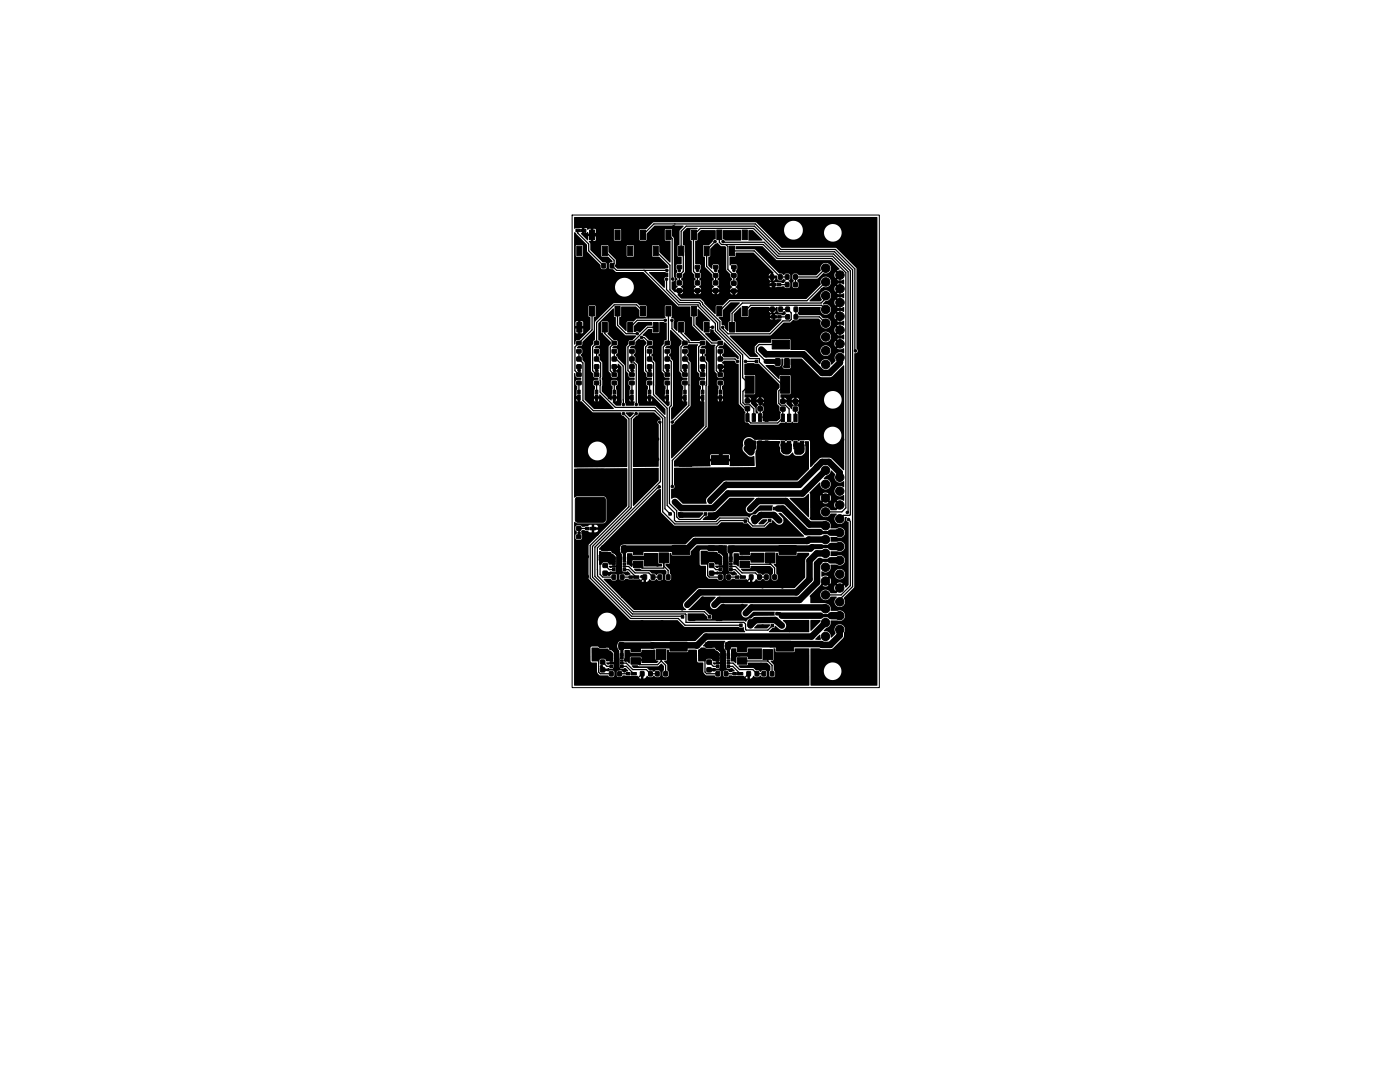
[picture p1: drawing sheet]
<svg xmlns="http://www.w3.org/2000/svg" width="279mm" height="216mm" viewBox="0 0 279 216" stroke-linecap="round" stroke-linejoin="round" font-family="sans-serif">
<g fill="#000" stroke="#000" stroke-width=".2">
<path d="M114.9 45.7h.7v.5h-.7zM115.1 49.1h1v1.9h-1zM115.9 45.7h1v.5h-1zM117.7 45.9h1v1.9h-1zM120.2 49.1h1v1.9h-1zM120.1 52.6h.7v.8h-.7zM121.8 52.6h.7v.8h-.7zM122.7 45.9h1.1v1.9h-1.1zM125.3 49.1h1v1.9h-1zM127.8 45.9h1v1.9h-1zM130.3 49.1h1.1v1.9h-1.1zM132.9 45.9h1v1.9h-1z"/>
<path d="M135.4 49.1h1.1v1.9h-1.1zM135.2 56.1h.8v.7h-.8zM135.2 57.6h.8v.8h-.8zM135.2 53h.8v.6h-.8zM135.2 54.6h.8v.7h-.8zM138 45.9h1v1.9h-1zM138.8 56.1h.8v.7h-.8zM138.8 57.6h.8v.8h-.8zM138.8 53h.8v.6h-.8zM138.8 54.6h.8v.7h-.8zM140.5 49.1h1v1.9h-1zM143 45.9h1.1v1.9h-1.1z"/>
<path d="M142.4 56.1h.8v.7h-.8zM142.4 57.6h.8v.8h-.8zM142.4 53h.8v.6h-.8zM142.4 54.6h.8v.7h-.8zM145.6 49.1h1v1.9h-1zM146.1 56.1h.8v.8h-.8zM146.1 57.7h.8v.8h-.8zM146 53h.9v.6h-.9zM146 54.6h.9v.7h-.9zM148.1 45.9h1.1v1.9h-1.1zM153.7 54.9h.7v.8h-.7zM153.8 56.6h1.1v.4h-1.1z"/>
<path d="M155.1 56.6h.7v.4h-.7zM155.4 54.9h.7v.8h-.7zM156.8 56.4h.6v.8h-.6zM156.8 54.9h.6v.8h-.6zM158.4 56.4h.7v.8h-.7zM158.4 54.9h.7v.8h-.7zM115.1 64.4h1v1.9h-1zM115.1 71.2h.8v.8h-.8zM115.1 72.8h.8v.8h-.8zM115.3 78.8h.5v1h-.5zM115.3 77.9h.5v.7h-.5zM115.1 74.4h.9v.7h-.9z"/>
<path d="M115.1 76.1h.9v.6h-.9zM115.1 68.1h.9v.7h-.9zM115.1 69.8h.9v.6h-.9zM117.7 61.1h1v2h-1zM118.8 78.8h.5v1h-.5zM118.8 77.9h.5v.7h-.5zM118.7 71.2h.8v.8h-.8zM118.7 72.8h.8v.8h-.8zM118.6 68.1h.9v.7h-.9zM118.6 69.8h.9v.6h-.9zM118.6 74.4h.9v.7h-.9zM118.6 76.1h.9v.6h-.9z"/>
<path d="M120.2 64.4h1v1.9h-1zM122.7 61.1h1.1v2h-1.1zM122.3 78.8h.5v1h-.5zM122.3 77.9h.5v.7h-.5zM122.2 71.2h.8v.8h-.8zM122.2 72.8h.8v.8h-.8zM122.2 68.1h.8v.7h-.8zM122.2 69.8h.8v.6h-.8zM122.2 74.4h.8v.7h-.8zM122.2 76.1h.8v.6h-.8zM125.3 64.4h1v1.9h-1zM125.9 78.8h.5v1h-.5z"/>
<path d="M125.9 77.9h.5v.7h-.5zM125.7 71.2h.8v.8h-.8zM125.7 72.8h.8v.8h-.8zM125.7 74.4h.8v.7h-.8zM125.7 76.1h.8v.6h-.8zM125.7 68.1h.8v.7h-.8zM125.7 69.8h.8v.6h-.8zM127.8 61.1h1v2h-1zM129.2 71.2h.9v.8h-.9zM129.2 72.8h.9v.8h-.9zM129.4 78.8h.5v1h-.5zM129.4 77.9h.5v.7h-.5z"/>
<path d="M129.2 74.4h.9v.7h-.9zM129.2 76.1h.9v.6h-.9zM129.2 68.1h.9v.7h-.9zM129.2 69.8h.9v.6h-.9zM130.3 64.4h1.1v1.9h-1.1zM132.9 61.1h1v2h-1zM132.8 71.2h.8v.8h-.8zM132.8 72.8h.8v.8h-.8zM132.9 78.8h.5v1h-.5zM132.9 77.9h.5v.7h-.5zM132.8 68.1h.8v.7h-.8zM132.8 69.8h.8v.6h-.8z"/>
<path d="M132.8 74.4h.8v.7h-.8zM132.8 76.1h.8v.6h-.8zM135.4 64.4h1.1v1.9h-1.1zM136.4 78.8h.5v1h-.5zM136.4 77.9h.5v.7h-.5zM136.3 71.2h.8v.8h-.8zM136.3 72.8h.8v.8h-.8zM136.3 68.1h.8v.7h-.8zM136.3 69.8h.8v.6h-.8zM136.3 74.4h.8v.7h-.8zM136.3 76.1h.8v.6h-.8zM138 61.1h1v2h-1z"/>
<path d="M140 78.8h.5v1h-.5zM140 77.9h.5v.7h-.5zM139.8 71.2h.8v.8h-.8zM139.8 72.8h.8v.8h-.8zM139.8 74.4h.8v.7h-.8zM139.8 76.1h.8v.6h-.8zM139.8 68.1h.8v.7h-.8zM139.8 69.8h.8v.6h-.8zM140.5 64.4h1v1.9h-1zM143 61.1h1.1v2h-1.1zM143.5 78.8h.5v1h-.5zM143.5 77.9h.5v.7h-.5z"/>
<path d="M143.3 71.2h.9v.8h-.9zM143.3 72.8h.9v.8h-.9zM143.3 68.1h.9v.7h-.9zM143.3 69.8h.9v.6h-.9zM143.3 74.4h.9v.7h-.9zM143.3 76.1h.9v.6h-.9zM145.6 64.4h1v1.9h-1zM148.1 61.1h1.1v2h-1.1zM148.7 75h1.8v3.5h-1.8zM150.7 71.9h.5v.5h-.5zM151.7 69.5h.5v.5h-.5zM152.6 71.9h.5v.5h-.5z"/>
<path d="M154.1 67.9h3.4v1.7h-3.4zM153.8 61.3h.7v.8h-.7zM154.8 71.6l.7-.1 .2 .2v1l-.1 .2h-.7l-.2-.1zM153.9 63h1.1v.5h-1.1zM155.2 63h.7v.5h-.7zM155.5 61.3h.6v.8h-.6zM156.6 71.6l.7-.1 .2 .2v1l-.1 .2h-.6l-.3-.1zM155.8 75h1.8v3.5h-1.8zM156.8 61.3h.7v.8h-.7zM156.8 62.8h.7v.8h-.7zM158.5 61.3h.7v.8h-.7zM158.5 62.8h.7v.8h-.7z"/>
<path d="M115 99.4l.3-.2h5l.4 .2 .1 .3v4l-.1 .4-.4 .1h-5l-.3-.1-.2-.4v-4zM115 93.8l.3-.2h5l.4 .2 .1 .3v4l-.1 .4-.4 .1h-5l-.3-.1-.2-.4v-4zM135.6 91.5h2.5v1.6h-2.5zM135.6 93.5h2.5v1.6h-2.5zM142 90.9h3.4v1.8h-3.4zM148.8 81.2h.8v.7h-.8zM148.8 79.6h.8v.8h-.8zM148.8 88h.7v1.5h-.7zM148.8 82.6h.7v1.5h-.7zM150.1 88h.7v1.5h-.7zM150.1 82.6h.7v1.5h-.7zM151.3 81.2h.8v.7h-.8z"/>
<path d="M151.3 79.6h.8v.8h-.8zM151.4 88h.6v1.5h-.6zM151.4 82.6h.6v1.5h-.6zM152.7 88h.6v1.5h-.6zM152.7 82.6h.6v1.5h-.6zM155.8 81.2h.9v.8h-.9zM155.8 79.7h.9v.8h-.9zM155.9 88.1h.6v1.5h-.6zM155.9 82.6h.6v1.6h-.6zM157.2 88.1h.6v1.5h-.6zM157.2 82.6h.6v1.6h-.6zM158.3 81.2h.8v.8h-.8z"/>
<path d="M158.3 79.7h.8v.8h-.8zM158.4 88.1h.7v1.5h-.7zM158.4 82.6h.7v1.6h-.7zM159.7 88.1h.7v1.5h-.7zM159.7 82.6h.7v1.6h-.7zM115.1 106.8h.8v.6h-.8zM115.1 105.1h.8v.7h-.8zM116.9 105.2h.7v.5h-.7zM117.8 105.2h1.1v.5h-1.1zM120.1 110.9l1.2-.1 .2 .3-.1 .6-.2 .1h-1l-.2-.2zM120.1 109l1.2-.1 .2 .3-.1 .6-.2 .1h-1l-.2-.2zM120.4 112.4h.8v.8h-.8z"/>
<path d="M120.4 114h.8v.8h-.8zM122.2 114.7h.6v.9h-.6zM122.2 111.1h.6v.6h-.6zM122.2 111.9h.6v.3h-.6zM122.2 112.4h.6v.3h-.6zM122.2 112.9h.6v.3h-.6zM122.2 113.4h.6v.5h-.6zM123.1 111.1h.9v2.9h-.9zM122.2 109l.7-.1 .2 .1v1.1l-.1 .2h-.6l-.3-.1zM123.8 114.7h.7v.9h-.7zM124.3 113.4h.6v.5h-.6zM124.3 112.9h.6v.3h-.6z"/>
<path d="M124.3 112.4h.6v.3h-.6zM124.3 111.9h.6v.3h-.6zM124.3 111.1h.6v.6h-.6zM124.1 109l.7-.1 .2 .1v1.1l-.1 .2h-.6l-.3-.1zM125.5 114.9h.7v.5h-.7zM126.4 109.4h1.9v1.3h-1.9zM126.4 111.9h1.9v1.3h-1.9zM126.5 114.9h1v.5h-1zM128.3 114.7h.7v.9h-.7zM130 114.7h.7v.9h-.7zM131.3 114.7h.7v.9h-.7zM131.5 110.3h1.9v2h-1.9z"/>
<path d="M133 114.7h.7v.9h-.7zM133.5 102.3h.5v.5h-.5zM134.2 108.8h3.4v1.8h-3.4zM134.4 99.9h.5v.5h-.5zM135.4 102.3h.5v.5h-.5zM140.5 102.3h.6v.5h-.6zM141.5 99.9h.5v.5h-.5zM141.3 110.9l1.3-.1 .1 .3v.6l-.2 .1h-1.1l-.1-.2zM141.3 109l1.3-.1 .1 .3v.6l-.2 .1h-1.1l-.1-.2zM141.6 112.4h.8v.8h-.8zM141.6 114h.8v.8h-.8zM142.4 102.3h.6v.5h-.6z"/>
<path d="M143.4 114.7h.7v.9h-.7zM143.5 111.1h.5v.6h-.5zM143.5 111.9h.5v.3h-.5zM143.5 112.4h.5v.3h-.5zM143.5 112.9h.5v.3h-.5zM143.5 113.4h.5v.5h-.5zM144.3 111.1h1v2.9h-1zM143.4 109l.7-.1 .2 .1 .1 1.1-.2 .2h-.6l-.2-.1zM145.1 114.7h.6v.9h-.6zM145.6 113.4h.5v.5h-.5zM145.6 112.9h.5v.3h-.5zM145.6 112.4h.5v.3h-.5z"/>
<path d="M145.6 111.9h.5v.3h-.5zM145.6 111.1h.5v.6h-.5zM145.3 109l.7-.1 .2 .1 .1 1.1-.2 .2h-.6l-.2-.1zM146.8 114.9h.7v.5h-.7zM147.7 109.4h1.9v1.3h-1.9zM147.7 111.9h1.9v1.3h-1.9zM147.7 114.9h1.1v.5h-1.1zM148.5 103.7h.5v.5h-.5zM149.4 101.3h.5v.5h-.5zM149.6 114.7h.7v.9h-.7zM150.4 103.7h.5v.5h-.5zM151.2 114.7h.7v.9h-.7z"/>
<path d="M152.6 114.7h.7v.9h-.7zM152.8 110.3h1.9v2h-1.9zM153.4 103.6h.5v.5h-.5zM154.2 114.7h.7v.9h-.7zM154.3 101.2h.5v.5h-.5zM155.3 103.6h.5v.5h-.5zM155.5 108.8h3.4v1.8h-3.4zM119.6 130.2l1.2-.1 .2 .2-.1 .6-.2 .2h-1l-.2-.3zM119.6 128.3l1.2-.1 .2 .2-.1 .6-.2 .2h-1l-.2-.3zM119.9 131.7h.8v.8h-.8zM119.9 133.3h.8v.7h-.8zM121.7 134h.6v.9h-.6z"/>
<path d="M121.7 130.4h.6v.6h-.6zM121.7 131.2h.6v.3h-.6zM121.7 131.7h.6v.3h-.6zM121.7 132.2h.6v.3h-.6zM121.7 132.7h.6v.5h-.6zM122.6 130.4h.9v2.8h-.9zM121.7 128.3l.7-.1 .2 .1v1.1l-.2 .2h-.5l-.3-.1zM123.3 134h.7v.9h-.7zM123.8 132.7h.6v.5h-.6zM123.8 132.2h.6v.3h-.6zM123.8 131.7h.6v.3h-.6zM123.8 131.2h.6v.3h-.6z"/>
<path d="M123.8 130.4h.6v.6h-.6zM123.6 128.3l.7-.1 .2 .1v1.1l-.2 .2h-.5l-.3-.1zM125 134.2h.7v.5h-.7zM125.9 128.7h1.9v1.3h-1.9zM125.9 131.2h1.9v1.3h-1.9zM125.9 134.2h1.1v.5h-1.1zM127.8 134h.7v.9h-.7zM129.5 134h.7v.9h-.7zM130.8 134h.7v.9h-.7zM131 129.6h1.9v2h-1.9zM132.5 134h.7v.9h-.7zM133.7 128.1h3.4v1.8h-3.4z"/>
<path d="M136 122.8h.5v.5h-.5zM136.9 120.5h.5v.5h-.5zM137.9 122.8h.5v.5h-.5zM140.8 130.2l1.3-.1 .1 .2v.6l-.2 .2h-1.1l-.1-.3zM140.8 128.3l1.3-.1 .1 .2v.6l-.2 .2h-1.1l-.1-.3zM141.4 122.8h.5v.5h-.5zM141.1 131.7h.8v.8h-.8zM141.1 133.3h.8v.7h-.8zM142.3 120.5h.5v.5h-.5zM142.9 134h.7v.9h-.7zM143.3 122.8h.5v.5h-.5zM143 130.4h.5v.6h-.5z"/>
<path d="M143 131.2h.5v.3h-.5zM143 131.7h.5v.3h-.5zM143 132.2h.5v.3h-.5zM143 132.7h.5v.5h-.5zM143.8 130.4h1v2.8h-1zM142.9 128.3l.7-.1 .2 .1 .1 1.1-.2 .2h-.6l-.2-.1zM144.6 134h.6v.9h-.6zM145.1 132.7h.5v.5h-.5zM145.1 132.2h.5v.3h-.5zM145.1 131.7h.5v.3h-.5zM145.1 131.2h.5v.3h-.5zM145.1 130.4h.5v.6h-.5z"/>
<path d="M144.8 128.3l.7-.1 .2 .1 .1 1.1-.2 .2h-.6l-.2-.1zM146.3 134.2h.7v.5h-.7zM147.2 128.7h1.9v1.3h-1.9zM147.2 131.2h1.9v1.3h-1.9zM147.2 134.2h1v.5h-1zM147.6 124.5h.5v.5h-.5zM148.6 122.1h.5v.5h-.5zM149.5 124.5h.5v.5h-.5zM149.1 134h.7v.9h-.7zM150.7 134h.7v.9h-.7zM152.1 134h.7v.9h-.7zM152.3 129.6h1.9v2h-1.9z"/>
<path d="M153.7 134h.7v.9h-.7zM153.9 124.6h.5v.5h-.5zM154.8 122.2h.5v.5h-.5zM155 128.1h3.4v1.8h-3.4zM155.8 124.6h.5v.5h-.5z"/>
<circle cx="117.4" cy="55.2" r=".25"/>
<circle cx="117.5" cy="59.5" r=".25"/>
<circle cx="118.6" cy="49.8" r=".25"/>
<circle cx="118.9" cy="46.8" r=".25"/>
<circle cx="121.1" cy="45.4" r=".25"/>
<circle cx="122.2" cy="59.5" r=".25"/>
<circle cx="122.4" cy="55.2" r=".25"/>
<circle cx="123.7" cy="49.8" r=".25"/>
<circle cx="125" cy="52.6" r=".25"/>
<circle cx="126" cy="45" r=".25"/>
<circle cx="126.9" cy="59.5" r=".25"/>
<circle cx="127.4" cy="55.2" r=".25"/>
<circle cx="128.2" cy="49.7" r=".25"/>
<circle cx="130.1" cy="52.4" r=".25"/>
<circle cx="130.7" cy="43.8" r=".25"/>
<circle cx="131.6" cy="59.5" r=".25"/>
<circle cx="131.8" cy="54.9" r=".25"/>
<circle cx="133" cy="55.7" r=".25"/>
<circle cx="133.1" cy="54" r=".25"/>
<circle cx="134.3" cy="55.7" r=".25"/>
<circle cx="134.4" cy="45.3" r=".25"/>
<circle cx="135.6" cy="54" r=".25"/>
<circle cx="135.6" cy="51.9" r=".25"/>
<circle cx="137.3" cy="43.8" r=".25"/>
<circle cx="137.3" cy="50.8" r=".25"/>
<circle cx="139.2" cy="54" r=".25"/>
<circle cx="139.5" cy="51" r=".25"/>
<circle cx="140.4" cy="46.3" r=".25"/>
<circle cx="141" cy="59.5" r=".25"/>
<circle cx="142.7" cy="48.2" r=".25"/>
<circle cx="142.8" cy="54" r=".25"/>
<circle cx="143.4" cy="51.1" r=".25"/>
<circle cx="143.8" cy="43.8" r=".25"/>
<circle cx="144.3" cy="48.2" r=".25"/>
<circle cx="146.1" cy="47" r=".25"/>
<circle cx="146.5" cy="54" r=".25"/>
<circle cx="149.6" cy="52.7" r=".25"/>
<circle cx="150.2" cy="47.3" r=".25"/>
<circle cx="150.3" cy="56.5" r=".25"/>
<circle cx="150.4" cy="43.8" r=".25"/>
<circle cx="154.3" cy="45.2" r=".25"/>
<circle cx="154.4" cy="52.3" r=".25"/>
<circle cx="154.4" cy="57.3" r=".25"/>
<circle cx="160.5" cy="57.4" r=".25"/>
<circle cx="160.6" cy="53.7" r=".25"/>
<circle cx="162" cy="45" r=".25"/>
<circle cx="164.1" cy="57.8" r=".25"/>
<circle cx="164.8" cy="59" r=".85"/>
<circle cx="164.8" cy="53.5" r=".85"/>
<circle cx="164.8" cy="56.3" r=".85"/>
<circle cx="167.6" cy="57.6" r=".85"/>
<circle cx="167.6" cy="54.9" r=".85"/>
<circle cx="169.5" cy="49" r=".25"/>
<circle cx="172.5" cy="52.7" r=".25"/>
<circle cx="172.5" cy="59.5" r=".25"/>
<circle cx="172.5" cy="45.9" r=".25"/>
<circle cx="173.7" cy="49" r=".25"/>
<circle cx="173.8" cy="56.2" r=".25"/>
<circle cx="114.9" cy="79.3" r=".25"/>
<circle cx="115.6" cy="73.9" r=".25"/>
<circle cx="115.9" cy="62.3" r=".25"/>
<circle cx="116.7" cy="65.2" r=".25"/>
<circle cx="118" cy="79.3" r=".25"/>
<circle cx="119.1" cy="73.9" r=".25"/>
<circle cx="121.6" cy="79.3" r=".25"/>
<circle cx="122.6" cy="65.9" r=".25"/>
<circle cx="122.6" cy="73.9" r=".25"/>
<circle cx="125.5" cy="63" r=".25"/>
<circle cx="125.6" cy="79.3" r=".25"/>
<circle cx="126.1" cy="73.9" r=".25"/>
<circle cx="127.2" cy="66.6" r=".25"/>
<circle cx="128" cy="67.3" r=".25"/>
<circle cx="128.1" cy="65.1" r=".25"/>
<circle cx="128.5" cy="79.3" r=".25"/>
<circle cx="129.6" cy="73.9" r=".25"/>
<circle cx="130.8" cy="62" r=".25"/>
<circle cx="131.7" cy="67.1" r=".25"/>
<circle cx="132" cy="79.3" r=".25"/>
<circle cx="132.8" cy="63.9" r=".25"/>
<circle cx="133.2" cy="73.9" r=".25"/>
<circle cx="134.1" cy="63.9" r=".25"/>
<circle cx="135.5" cy="79.3" r=".25"/>
<circle cx="136.2" cy="62.7" r=".25"/>
<circle cx="136.7" cy="73.9" r=".25"/>
<circle cx="139" cy="79.3" r=".25"/>
<circle cx="139.8" cy="63.9" r=".25"/>
<circle cx="140.2" cy="73.9" r=".25"/>
<circle cx="142.2" cy="65.3" r=".25"/>
<circle cx="142.4" cy="67.1" r=".25"/>
<circle cx="142.5" cy="79.3" r=".25"/>
<circle cx="143.8" cy="73.9" r=".25"/>
<circle cx="144.2" cy="65.3" r=".25"/>
<circle cx="145.1" cy="63.2" r=".25"/>
<circle cx="145.5" cy="70.3" r=".25"/>
<circle cx="146.8" cy="74" r=".25"/>
<circle cx="147.2" cy="72.1" r=".25"/>
<circle cx="148.4" cy="64.8" r=".25"/>
<circle cx="148.8" cy="72.1" r=".25"/>
<circle cx="149.1" cy="68.5" r=".25"/>
<circle cx="150.6" cy="74.3" r=".25"/>
<circle cx="151.7" cy="62.9" r=".25"/>
<circle cx="152.7" cy="77.1" r=".25"/>
<circle cx="153.5" cy="61.7" r=".25"/>
<circle cx="156.5" cy="67" r=".25"/>
<circle cx="156.6" cy="73.1" r=".25"/>
<circle cx="157" cy="73.1" r=".25"/>
<circle cx="157.4" cy="73.1" r=".25"/>
<circle cx="159" cy="77.5" r=".25"/>
<circle cx="160.2" cy="65.6" r=".25"/>
<circle cx="160.7" cy="74" r=".25"/>
<circle cx="161" cy="61.8" r=".25"/>
<circle cx="162.4" cy="68.3" r=".25"/>
<circle cx="164.8" cy="72.7" r=".85"/>
<circle cx="164.8" cy="70" r=".85"/>
<circle cx="164.8" cy="61.7" r=".85"/>
<circle cx="164.8" cy="64.5" r=".85"/>
<circle cx="164.8" cy="67.2" r=".85"/>
<circle cx="165.1" cy="76.8" r=".25"/>
<circle cx="167.6" cy="68.6" r=".85"/>
<circle cx="167.6" cy="71.3" r=".85"/>
<circle cx="167.6" cy="63.1" r=".85"/>
<circle cx="167.6" cy="65.9" r=".85"/>
<circle cx="167.6" cy="60.4" r=".85"/>
<circle cx="170.7" cy="70" r=".25"/>
<circle cx="172.5" cy="73.1" r=".25"/>
<circle cx="172.5" cy="66.3" r=".25"/>
<circle cx="172.5" cy="79.9" r=".25"/>
<circle cx="173.9" cy="77.4" r=".25"/>
<circle cx="174" cy="70.2" r=".25"/>
<circle cx="174.3" cy="63.2" r=".25"/>
<circle cx="115.4" cy="94.5" r=".25"/>
<circle cx="115.4" cy="95.5" r=".25"/>
<circle cx="115.4" cy="97.5" r=".25"/>
<circle cx="115.4" cy="96.5" r=".25"/>
<circle cx="115.8" cy="87.9" r=".25"/>
<circle cx="116" cy="83.1" r=".25"/>
<circle cx="116" cy="91.6" r=".25"/>
<circle cx="116.4" cy="94.5" r=".25"/>
<circle cx="116.4" cy="97.5" r=".25"/>
<circle cx="116.4" cy="95.5" r=".25"/>
<circle cx="116.4" cy="96.5" r=".25"/>
<circle cx="117.4" cy="95.5" r=".25"/>
<circle cx="117.4" cy="94.5" r=".25"/>
<circle cx="117.4" cy="97.5" r=".25"/>
<circle cx="117.4" cy="96.5" r=".25"/>
<circle cx="118.4" cy="94.5" r=".25"/>
<circle cx="118.4" cy="95.5" r=".25"/>
<circle cx="118.4" cy="97.5" r=".25"/>
<circle cx="118.4" cy="96.5" r=".25"/>
<circle cx="119.4" cy="95.5" r=".25"/>
<circle cx="119.4" cy="94.5" r=".25"/>
<circle cx="119.4" cy="97.5" r=".25"/>
<circle cx="119.4" cy="96.5" r=".25"/>
<circle cx="120" cy="87.6" r=".25"/>
<circle cx="120.1" cy="92.3" r=".25"/>
<circle cx="120.2" cy="83.2" r=".25"/>
<circle cx="120.4" cy="97.5" r=".25"/>
<circle cx="120.4" cy="94.5" r=".25"/>
<circle cx="120.4" cy="95.5" r=".25"/>
<circle cx="120.4" cy="96.5" r=".25"/>
<circle cx="123.3" cy="95.1" r=".25"/>
<circle cx="123.3" cy="99.1" r=".25"/>
<circle cx="124" cy="83.6" r=".25"/>
<circle cx="124" cy="87.6" r=".25"/>
<circle cx="124" cy="91.6" r=".25"/>
<circle cx="124.4" cy="80.7" r=".25"/>
<circle cx="124.4" cy="82.5" r=".25"/>
<circle cx="125.8" cy="82.7" r=".25"/>
<circle cx="127" cy="82.5" r=".25"/>
<circle cx="127" cy="80.7" r=".25"/>
<circle cx="127.9" cy="99" r=".25"/>
<circle cx="128" cy="87.6" r=".25"/>
<circle cx="128" cy="83.6" r=".25"/>
<circle cx="128" cy="91.6" r=".25"/>
<circle cx="128.1" cy="95.1" r=".25"/>
<circle cx="131.2" cy="87.6" r=".25"/>
<circle cx="131.2" cy="91.6" r=".25"/>
<circle cx="131.2" cy="99" r=".25"/>
<circle cx="131.3" cy="83.5" r=".25"/>
<circle cx="131.6" cy="97.1" r=".25"/>
<circle cx="131.7" cy="84.2" r=".25"/>
<circle cx="134.2" cy="97.1" r=".25"/>
<circle cx="134.2" cy="84.2" r=".25"/>
<circle cx="135.8" cy="91.2" r=".25"/>
<circle cx="135.9" cy="95.3" r=".25"/>
<circle cx="136" cy="87.6" r=".25"/>
<circle cx="136" cy="83.6" r=".25"/>
<circle cx="136.1" cy="99.1" r=".25"/>
<circle cx="140" cy="87.6" r=".25"/>
<circle cx="140" cy="83.6" r=".25"/>
<circle cx="140" cy="91.6" r=".25"/>
<circle cx="140.1" cy="95.1" r=".25"/>
<circle cx="140.1" cy="99.1" r=".25"/>
<circle cx="143.9" cy="90.7" r=".25"/>
<circle cx="144" cy="87.6" r=".25"/>
<circle cx="144.1" cy="95.1" r=".25"/>
<circle cx="144.8" cy="83.7" r=".25"/>
<circle cx="148" cy="83.6" r=".25"/>
<circle cx="148" cy="87.6" r=".25"/>
<circle cx="148" cy="91.6" r=".25"/>
<circle cx="148.1" cy="95.1" r=".25"/>
<circle cx="149.5" cy="90.2" r=".25"/>
<circle cx="149.5" cy="89.8" r=".25"/>
<circle cx="149.8" cy="90.2" r=".25"/>
<circle cx="149.8" cy="89.8" r=".25"/>
<circle cx="150.2" cy="89.8" r=".25"/>
<circle cx="150.2" cy="90.2" r=".25"/>
<circle cx="151.7" cy="80.6" r=".25"/>
<circle cx="152" cy="91.6" r=".25"/>
<circle cx="152" cy="94.5" r=".25"/>
<circle cx="152.1" cy="87.4" r=".25"/>
<circle cx="152.3" cy="88.3" r=".25"/>
<circle cx="152.3" cy="88.7" r=".25"/>
<circle cx="152.3" cy="89.1" r=".25"/>
<circle cx="152.5" cy="83.2" r=".25"/>
<circle cx="153.5" cy="89.1" r=".25"/>
<circle cx="153.5" cy="88.7" r=".25"/>
<circle cx="153.5" cy="88.3" r=".25"/>
<circle cx="155" cy="81.1" r=".25"/>
<circle cx="155.3" cy="83.4" r=".25"/>
<circle cx="155.8" cy="91.7" r=".25"/>
<circle cx="156.4" cy="90.2" r=".25"/>
<circle cx="156.4" cy="89.8" r=".25"/>
<circle cx="156.8" cy="89.8" r=".25"/>
<circle cx="156.8" cy="90.2" r=".25"/>
<circle cx="156.9" cy="94.7" r=".25"/>
<circle cx="157.2" cy="89.8" r=".25"/>
<circle cx="157.2" cy="90.2" r=".25"/>
<circle cx="158.8" cy="80.7" r=".25"/>
<circle cx="159" cy="89.9" r=".25"/>
<circle cx="159" cy="90.3" r=".25"/>
<circle cx="159.4" cy="89.9" r=".25"/>
<circle cx="159.4" cy="90.3" r=".25"/>
<circle cx="159.4" cy="87.1" r=".25"/>
<circle cx="159.8" cy="89.9" r=".25"/>
<circle cx="159.8" cy="90.3" r=".25"/>
<circle cx="161.1" cy="88.8" r=".25"/>
<circle cx="162.2" cy="85.9" r=".25"/>
<circle cx="164" cy="90.7" r=".25"/>
<circle cx="164" cy="83.6" r=".25"/>
<circle cx="164" cy="87.6" r=".25"/>
<circle cx="164.7" cy="96.6" r=".84"/>
<circle cx="164.7" cy="99.4" r=".84"/>
<circle cx="164.7" cy="93.9" r=".84"/>
<circle cx="166.1" cy="95.8" r=".25"/>
<circle cx="167.6" cy="95.2" r=".84"/>
<circle cx="167.6" cy="98" r=".84"/>
<circle cx="168" cy="83.6" r=".25"/>
<circle cx="168" cy="91.6" r=".25"/>
<circle cx="168.1" cy="87.7" r=".25"/>
<circle cx="172" cy="87.6" r=".25"/>
<circle cx="172" cy="83.6" r=".25"/>
<circle cx="172" cy="91.6" r=".25"/>
<circle cx="172.5" cy="93.5" r=".25"/>
<circle cx="115.3" cy="103.1" r=".25"/>
<circle cx="115.3" cy="101.1" r=".25"/>
<circle cx="115.3" cy="102.1" r=".25"/>
<circle cx="115.3" cy="100.1" r=".25"/>
<circle cx="115.6" cy="106.3" r=".25"/>
<circle cx="116.3" cy="103.1" r=".25"/>
<circle cx="116.3" cy="102.1" r=".25"/>
<circle cx="116.3" cy="101.1" r=".25"/>
<circle cx="116.3" cy="100.1" r=".25"/>
<circle cx="117.2" cy="119.1" r=".25"/>
<circle cx="117.2" cy="111.1" r=".25"/>
<circle cx="117.2" cy="107.1" r=".25"/>
<circle cx="117.2" cy="115" r=".25"/>
<circle cx="117.3" cy="100.1" r=".25"/>
<circle cx="117.3" cy="103.1" r=".25"/>
<circle cx="117.3" cy="102.1" r=".25"/>
<circle cx="117.3" cy="101.1" r=".25"/>
<circle cx="118.3" cy="101.1" r=".25"/>
<circle cx="118.3" cy="103.1" r=".25"/>
<circle cx="118.3" cy="100.1" r=".25"/>
<circle cx="118.3" cy="102.1" r=".25"/>
<circle cx="118.4" cy="105.5" r=".25"/>
<circle cx="119.1" cy="106.6" r=".25"/>
<circle cx="119.3" cy="102.1" r=".25"/>
<circle cx="119.3" cy="101.1" r=".25"/>
<circle cx="119.3" cy="100.1" r=".25"/>
<circle cx="119.3" cy="103.1" r=".25"/>
<circle cx="119.8" cy="111.7" r=".25"/>
<circle cx="119.8" cy="111.3" r=".25"/>
<circle cx="119.8" cy="110.9" r=".25"/>
<circle cx="120.1" cy="119.1" r=".25"/>
<circle cx="120.3" cy="102.1" r=".25"/>
<circle cx="120.3" cy="101.1" r=".25"/>
<circle cx="120.3" cy="100.1" r=".25"/>
<circle cx="120.3" cy="103.1" r=".25"/>
<circle cx="121.6" cy="114.6" r=".25"/>
<circle cx="121.7" cy="111.5" r=".25"/>
<circle cx="121.7" cy="111.8" r=".25"/>
<circle cx="121.7" cy="111.1" r=".25"/>
<circle cx="121.8" cy="108.9" r=".25"/>
<circle cx="122" cy="103.1" r=".25"/>
<circle cx="123.2" cy="114.2" r=".25"/>
<circle cx="123.3" cy="109.6" r=".25"/>
<circle cx="123.3" cy="110" r=".25"/>
<circle cx="123.3" cy="109.3" r=".25"/>
<circle cx="123.6" cy="114.2" r=".25"/>
<circle cx="123.9" cy="114.2" r=".25"/>
<circle cx="124.1" cy="107.1" r=".25"/>
<circle cx="124.2" cy="119" r=".25"/>
<circle cx="124.3" cy="116.5" r=".25"/>
<circle cx="125.9" cy="112.6" r=".25"/>
<circle cx="128.1" cy="119.1" r=".25"/>
<circle cx="128.1" cy="115.1" r=".25"/>
<circle cx="128.1" cy="107.1" r=".25"/>
<circle cx="128.1" cy="103.1" r=".25"/>
<circle cx="129.1" cy="112.6" r=".25"/>
<circle cx="131.2" cy="112.7" r=".25"/>
<circle cx="132.1" cy="119.1" r=".25"/>
<circle cx="132.1" cy="107.1" r=".25"/>
<circle cx="132.1" cy="116.1" r=".25"/>
<circle cx="132.1" cy="103.1" r=".25"/>
<circle cx="135.7" cy="103" r=".25"/>
<circle cx="136" cy="112.5" r=".25"/>
<circle cx="136.1" cy="119.1" r=".25"/>
<circle cx="136.1" cy="115.1" r=".25"/>
<circle cx="136.1" cy="107.1" r=".25"/>
<circle cx="136.1" cy="103" r=".25"/>
<circle cx="136.2" cy="102.6" r=".25"/>
<circle cx="137.7" cy="102.8" r=".25"/>
<circle cx="139.2" cy="109.8" r=".25"/>
<circle cx="139.3" cy="102.8" r=".25"/>
<circle cx="140.1" cy="115.1" r=".25"/>
<circle cx="140.2" cy="106" r=".25"/>
<circle cx="140.2" cy="119.4" r=".25"/>
<circle cx="141.1" cy="110.9" r=".25"/>
<circle cx="141.1" cy="111.3" r=".25"/>
<circle cx="141.1" cy="111.7" r=".25"/>
<circle cx="142.3" cy="103" r=".25"/>
<circle cx="142.7" cy="103" r=".25"/>
<circle cx="142.9" cy="111.1" r=".25"/>
<circle cx="142.9" cy="111.5" r=".25"/>
<circle cx="142.9" cy="111.8" r=".25"/>
<circle cx="143.1" cy="103" r=".25"/>
<circle cx="144.2" cy="106" r=".25"/>
<circle cx="144.2" cy="116.1" r=".25"/>
<circle cx="144.4" cy="114.2" r=".25"/>
<circle cx="144.6" cy="109.6" r=".25"/>
<circle cx="144.6" cy="110" r=".25"/>
<circle cx="144.6" cy="109.2" r=".25"/>
<circle cx="144.8" cy="102" r=".25"/>
<circle cx="144.8" cy="110.7" r=".25"/>
<circle cx="144.8" cy="114.2" r=".25"/>
<circle cx="145.2" cy="114.2" r=".25"/>
<circle cx="148.1" cy="116.5" r=".25"/>
<circle cx="148.1" cy="111.2" r=".25"/>
<circle cx="148.1" cy="101.9" r=".25"/>
<circle cx="148.2" cy="106" r=".25"/>
<circle cx="150.4" cy="103.1" r=".25"/>
<circle cx="150.4" cy="103.5" r=".25"/>
<circle cx="150.8" cy="103.5" r=".25"/>
<circle cx="150.8" cy="103.1" r=".25"/>
<circle cx="152.1" cy="111.1" r=".25"/>
<circle cx="152.2" cy="104.2" r=".25"/>
<circle cx="152.2" cy="117.1" r=".25"/>
<circle cx="152.2" cy="106" r=".25"/>
<circle cx="152.3" cy="115.9" r=".25"/>
<circle cx="155.9" cy="111.3" r=".25"/>
<circle cx="156.1" cy="115.1" r=".25"/>
<circle cx="156.1" cy="117.1" r=".25"/>
<circle cx="156.2" cy="106" r=".25"/>
<circle cx="156.7" cy="103.8" r=".25"/>
<circle cx="158.5" cy="112.7" r=".25"/>
<circle cx="158.7" cy="106.1" r=".25"/>
<circle cx="158.8" cy="100" r=".25"/>
<circle cx="158.9" cy="115" r=".25"/>
<circle cx="164.7" cy="104.9" r=".84"/>
<circle cx="164.7" cy="107.7" r=".84"/>
<circle cx="164.7" cy="113.2" r=".84"/>
<circle cx="164.7" cy="102.1" r=".84"/>
<circle cx="164.7" cy="110.4" r=".84"/>
<circle cx="164.7" cy="115.9" r=".84"/>
<circle cx="164.7" cy="118.7" r=".84"/>
<circle cx="166.3" cy="110.5" r=".25"/>
<circle cx="166.6" cy="113.1" r=".25"/>
<circle cx="167.6" cy="111.8" r=".84"/>
<circle cx="167.6" cy="106.3" r=".84"/>
<circle cx="167.6" cy="109" r=".84"/>
<circle cx="167.6" cy="100.8" r=".84"/>
<circle cx="167.6" cy="114.6" r=".84"/>
<circle cx="167.6" cy="117.3" r=".84"/>
<circle cx="167.6" cy="103.5" r=".84"/>
<circle cx="169.1" cy="102.3" r=".25"/>
<circle cx="169.3" cy="103.7" r=".25"/>
<circle cx="172.5" cy="113.9" r=".25"/>
<circle cx="172.5" cy="100.3" r=".25"/>
<circle cx="172.5" cy="107.1" r=".25"/>
<circle cx="117.2" cy="123.1" r=".25"/>
<circle cx="117.2" cy="127.1" r=".25"/>
<circle cx="117.2" cy="131.1" r=".25"/>
<circle cx="118.9" cy="134.3" r=".25"/>
<circle cx="119.3" cy="130.2" r=".25"/>
<circle cx="119.3" cy="130.6" r=".25"/>
<circle cx="119.3" cy="131" r=".25"/>
<circle cx="119.6" cy="122.4" r=".25"/>
<circle cx="120" cy="133" r=".25"/>
<circle cx="120.1" cy="127.1" r=".25"/>
<circle cx="121.2" cy="131.1" r=".25"/>
<circle cx="121.2" cy="130.4" r=".25"/>
<circle cx="121.2" cy="130.7" r=".25"/>
<circle cx="122.7" cy="133.5" r=".25"/>
<circle cx="122.8" cy="129.3" r=".25"/>
<circle cx="122.8" cy="128.9" r=".25"/>
<circle cx="122.8" cy="128.5" r=".25"/>
<circle cx="123.1" cy="133.5" r=".25"/>
<circle cx="123.4" cy="133.5" r=".25"/>
<circle cx="124.1" cy="127.1" r=".25"/>
<circle cx="124.1" cy="123.1" r=".25"/>
<circle cx="124.6" cy="133.9" r=".25"/>
<circle cx="124.8" cy="131.7" r=".25"/>
<circle cx="128.1" cy="127.1" r=".25"/>
<circle cx="128.1" cy="124.1" r=".25"/>
<circle cx="128.3" cy="131.7" r=".25"/>
<circle cx="129.8" cy="133.4" r=".25"/>
<circle cx="130.7" cy="131.9" r=".25"/>
<circle cx="131.9" cy="133.5" r=".25"/>
<circle cx="132.1" cy="127.1" r=".25"/>
<circle cx="132.1" cy="124.1" r=".25"/>
<circle cx="136" cy="134.4" r=".25"/>
<circle cx="136.1" cy="127.1" r=".25"/>
<circle cx="136.1" cy="121.5" r=".25"/>
<circle cx="136.5" cy="131.9" r=".25"/>
<circle cx="137.7" cy="123.6" r=".25"/>
<circle cx="138.1" cy="123.6" r=".25"/>
<circle cx="138.5" cy="123.6" r=".25"/>
<circle cx="139.3" cy="126.1" r=".25"/>
<circle cx="140" cy="134.4" r=".25"/>
<circle cx="140.1" cy="123.1" r=".25"/>
<circle cx="140.1" cy="131.1" r=".25"/>
<circle cx="140.5" cy="130.2" r=".25"/>
<circle cx="140.5" cy="131" r=".25"/>
<circle cx="140.5" cy="130.6" r=".25"/>
<circle cx="142.4" cy="133.6" r=".25"/>
<circle cx="142.4" cy="130.7" r=".25"/>
<circle cx="142.4" cy="130.4" r=".25"/>
<circle cx="142.4" cy="131.1" r=".25"/>
<circle cx="143.1" cy="123.6" r=".25"/>
<circle cx="143.5" cy="125.8" r=".25"/>
<circle cx="143.5" cy="123.6" r=".25"/>
<circle cx="143.9" cy="123.6" r=".25"/>
<circle cx="143.9" cy="133.5" r=".25"/>
<circle cx="144.1" cy="128.5" r=".25"/>
<circle cx="144.1" cy="128.9" r=".25"/>
<circle cx="144.1" cy="129.3" r=".25"/>
<circle cx="144.1" cy="123.1" r=".25"/>
<circle cx="144.1" cy="131.1" r=".25"/>
<circle cx="144.3" cy="133.5" r=".25"/>
<circle cx="144.3" cy="120.8" r=".25"/>
<circle cx="144.7" cy="133.5" r=".25"/>
<circle cx="147.5" cy="125.8" r=".25"/>
<circle cx="147.5" cy="130.7" r=".25"/>
<circle cx="147.8" cy="123.2" r=".25"/>
<circle cx="148.2" cy="120.8" r=".25"/>
<circle cx="149.6" cy="124.3" r=".25"/>
<circle cx="149.6" cy="123.9" r=".25"/>
<circle cx="150" cy="124.3" r=".25"/>
<circle cx="150" cy="123.9" r=".25"/>
<circle cx="151.9" cy="132.6" r=".25"/>
<circle cx="152" cy="135.5" r=".25"/>
<circle cx="152.2" cy="124.9" r=".25"/>
<circle cx="155.1" cy="132.8" r=".25"/>
<circle cx="156.1" cy="135.1" r=".25"/>
<circle cx="156.1" cy="131.1" r=".25"/>
<circle cx="157.6" cy="125.8" r=".25"/>
<circle cx="160.1" cy="135.1" r=".25"/>
<circle cx="160.1" cy="131.1" r=".25"/>
<circle cx="160.2" cy="124.8" r=".25"/>
<circle cx="160.5" cy="132.1" r=".25"/>
<circle cx="162.6" cy="124.5" r=".25"/>
<circle cx="163.1" cy="134.2" r=".25"/>
<circle cx="163.4" cy="127.3" r=".25"/>
<circle cx="164.7" cy="121.5" r=".84"/>
<circle cx="164.7" cy="124.2" r=".84"/>
<circle cx="164.7" cy="127" r=".84"/>
<circle cx="167.6" cy="120.1" r=".84"/>
<circle cx="167.6" cy="125.6" r=".84"/>
<circle cx="167.6" cy="122.8" r=".84"/>
<circle cx="170.3" cy="130.7" r=".25"/>
<circle cx="172.5" cy="134.3" r=".25"/>
<circle cx="172.5" cy="127.5" r=".25"/>
<circle cx="172.5" cy="120.7" r=".25"/>
</g>
<g fill="none" stroke="#000" stroke-width=".25">
<path d="M115.3 46v.5l2.2 2.2v1.3l3 3M116.4 46l.9 .9h1.5M118.9 46.8l-.1 .1M120.7 50.1l1.9 1.8v.7l-.5 .4 .9 1h10.1M128.3 46.9l2.2-2.2h20.2l5.1 5.1h10.9l3.9 3.9v16.2l.1 .1M128.5 54l6.9 6.8h3.9v.3l3.5 3.5v1.4l5 5v9.5l1 1 .4 .1v2.2l.6 .6h5.4l1-1v-1.8M130.9 50.1l2.8 2.8v4.9l2.1 2.1h3.9l.5 .6v.2l3.5 3.5v1.4l5.9 5.9h2v.7l4.5 4.5h.6l-1.3 1.3v2.5l.4 .3h.9l.8 .8v1.8M133 55.7v2.1l2.6 2.6h3.9l.3 .2v.3l3.4 3.5v1.4l5 5v4.6l1.4 1.3-1.3 1.4v2.3l.4 .4h.9l.8 .8v1.7M133.4 46.9l.8 .7v8l.1 .1M134.7 44.7h.1M135.6 53.3v.7M135.6 56.4v-1.4l.8-.8v-3.7l-.5-.4v-4l1-1h13.7l5.1 5.1h10.8l3.7 3.6v63.3l-2.6 2.5v.5"/>
<path d="M135.6 58h10.9M138.4 46.9v7.3l.8 .8v1.4M138.5 46.9l-.2 .1M138.5 47.3h.1M138.8 46.5l1-.9h10.6l5.1 5.1h10.9l3.3 3.3v48.7l-.1 .1h-1.3l-.7 .7M139.2 56.4h.1M139.2 53.3v.7M139.2 55.6v.1M142.7 48.2l-1.7 1.7v3.2l1.8 1.9v1.4M142.8 56.4h.1M142.8 53.3v.7M142.8 55.6h.1"/>
<path d="M143.6 46.9v1.4l.4 .5h8.3l2.8 2.8h10.9l2.8 2.8v47l-.8 .7h-3.3M144.3 48.2l.1 .1h8.1l2.8 2.8h10.9l3.1 3.1v47.9l-.2 .2M144.9 48.8l.4 .4v4.6l1.2 1.2v1.4M146.1 50.1h4.4l5.2 5.2h1.4M146.5 53.3v.7M146.5 53.2l-.1 .2M154.1 55.3v1.2l.3 .3v.5M155.5 56.8h1.6M164.8 53.5l-1.8 1.8h-4.3v1.5M164.8 56.3l-3.7 3.7h-15.4l-2.1 2.1M164.8 59v.6l-.9 .9h-15.7l-2.1 2v2.8M167.6 54.9v13.7"/>
<path d="M114.9 79.3h.6M115.5 73.2h.1M115.5 70.1v1.5l.8 .8v7.5l2.1 2.1h12.3l1.5 1.5v18.6l2.5 2.4h8.4l.7-.6h4.8l.1 .1M115.5 76.4v1.8M115.6 73.2v.7M116.7 65.2l-1.1 .1v.4l-.2 .1M118 79.3h1.1M118.2 62.1v3.7l-3.5 3.4v4.8l.8 .8M119.1 73.9h.1M119.1 70.1v1.5l.8 .8-.1 5.8 3 3.1h7.9l2 2v18.2l1 1M119.1 73.2v.7M119.1 76.4v1.8"/>
<path d="M120.7 65.3v1.3l1.9 1.8-.8 .8v4.8l.8 .8M121.6 79.3h1M122.6 70.1v1.5h.4l1.4 1.4v7.7M122.6 76.4v1.8M122.6 73.2h.1M122.6 73.2v.7M123.2 62.1v2.8l1.7 1.7h2.3M125.6 79.3h.5M126.1 70.1v1.5h.4l-.5 .5v.3h.6l.4 .4v7.9M126.1 76.4v1.8M126.1 73.2h.1M126.1 73.2v.7"/>
<path d="M128 67.3h.6l1 1.1-.8 .8v4.8l.8 .8M128.3 62.1l-1.3-1.3h-4.4l-3.5 3.5v4.1l-.8 .8v4.8l.8 .8M128.5 79.3h1.1M129.6 73.2v.7M129.6 73.2h.1M129.6 70.1v1.5l.8 .8v6.3l2.8 2.8v19.3l1.4 1.5v1.5l.3 .3h8l.7-.7h5.5l.2 .2v.4l.9 1h2.3l1.1-1.1M129.6 76.4v1.8M130.4 76.8h.1M130.9 65.3h-1.6l-4 3.9v4.8l.8 .8M132 79.3h1.2M132.9 63.9h-5.7l-1.4 1.4M133.2 73.2v.7"/>
<path d="M133.2 70.1v1.5h.3l.5 .5v8.8l-.4 .4v19.2l1.5 1.4v1.2l.5 .5h4.1l1.1-1M133.2 76.4v1.8M133.4 62.1v6.1l-1 1v4.8l.8 .8M134.1 63.9v1.7l2.6 2.6v.2l-.8 .8v4.8l.8 .8M135.5 79.3h1.2M135.9 65.3v1.2l1.6 1.5v.4h2.7l-.8 .8v4.8l.8 .8M136.7 70.1v1.5l.8 .8v8.5l-3.3 3.3M136.7 76.4v1.8M136.7 73.2h.1M136.7 73.2v.7M137.5 76.8h.1M138.5 62.1v2.8l3.5 3.5h1.7l-.8 .8v4.8l.8 .8"/>
<path d="M139 79.3h1.2M140.2 73.2v.7M140.2 70.1v1.5l.8 .8-.1 12.7-6.7 6.8v5.2M140.2 76.4v1.8M141 64.9l.4 .4h.8M142.5 79.3h1.2M143.7 73.2l.1 .7M143.7 70.1v1.5h3l.5 .5M143.7 76.4v1.8M148.8 72.1h2.2M149.2 80h2.5l1.3 1.3v2M153.5 61.7h.6v1.2l.3 .3"/>
<path d="M155.5 63.2h1.7M155.8 61.7h1.4l.7 .7v1.3l-.3 .3h-1.4l-2.5 2.6h-8.4l-1.1-1v-.3M155.8 68.7h-4.3l-.6 .6v.9l2 1.9M156.6 73.1v.1M156.6 73.1h.1M157 73.1h.1M157 72.8l.4 .3M157 72.2v.9M157 72.7l-.4 .4M158.8 61.7v1.5h4.7l1.3 1.3M158.9 79.9l-.2 .2M164.8 61.7l-.8-.8h-14.2l-1.2 1.2"/>
<path d="M119.7 95.3h.1M120 95h.1M120.3 95.6h.1l-1.5 1.5M120.4 94.6l-2 2M124.4 82.5h.1M124.4 82.5l1.1 1.1v17.5l-7.7 7.7v6.6l8.1 8h9.5l1.3 1.4h11.2M127 82.5l-1 1v17.8l-7.8 7.7v6.2l7.8 7.8h10.1l.1 .1M131.6 97.1l-.4 .2-12 12v5.6l7.2 7.2h14.2l1 1M131.7 84.2l.1 .2v11.7l-13.1 13.1v5.8l7.5 7.5h10.6l.1 .1v1.6h11.5l.4 .3v1.1l.1 .1h4.3l.9-.9M134.2 84.2h.1M151.7 81.5v1.8M151.7 80v.6"/>
<path d="M156.2 80.1h2.5M156.9 88.8l-.3 .3M158.7 80.1l.1 .6M158.7 80.1l1.3 1.3v2M158.7 81.6h.1M158.8 81.6v1.8M115.5 105.4l1.7 .1M115.6 106.3l-.1 .8M118.3 105.5h.1M119.2 113.6v.1M119.8 111.3h1.7l.2 .2M119.8 110.9v.8"/>
<path d="M120.8 112.8l.8 .9h.9M120.8 114.4h.1M121.7 111.1v.7M122.5 111.4h-1.6l-1.1 1.2v2l.5 .5h2.2M122.5 113h.6l.5-.5-.1 1.7M123.3 112.8v.2M123.3 109.6h-.7M123.3 109.2v.8M123.4 112.7v2.9l.3 .3h4.2l.8-.8M123.6 113.7l-.7 .7h-2.1M124.2 115.1h1.7M124.5 109.6l.4 .5h2.5l.3-.4h8.2"/>
<path d="M124.6 113.7h.9l1.5 1.4M124.6 113h.9l1.2 1.3h2.8l.8 .8h1.4M132.5 111.3v2.1h-4.4l-.7-.8M132.5 112.9l.8 .9v1.3M135.7 102.5l.4 .5M136.2 102.6l-.6-.1 .1 .5M141.1 111.3h1.7l.1 .2M141.1 110.9v.8M142 112.8l.9 .9h.9M142 114.4h.1M142.7 102.7l-.4 .3M142.7 103v-.4l.4 .4"/>
<path d="M142.9 111.1v.7M143.3 111.4h-1.4l-.7 .7v2.7l.3 .3h2.3M144.7 112.7v2.9l.3 .3h4.1l.8-.8M144.8 113.7l-.7 .7h-2.1M144.8 112.5l-.5 .5h-.5M144.8 112.5h.1M144.8 112.5v1.7M145.8 109.6l.4 .5h2.4l.3-.4h8.3M145.9 113h.9l1.3 1.3h2.6l.9 .8h1.3M145.9 113.7h.8l1.5 1.4M147.1 115.1h-1.7l-.3 .4M148.6 112.6h5.2l.8 .7v1.8"/>
<path d="M153.7 111.3v1.3M153.7 112.6h.1M169.3 103.7l.4 .3v12.9l-1.8 1.8h-3.2M119.3 130.2v.8M120.2 130.6l-.7 .8v2.7l.3 .3h2.2M120.3 132.1l.8 .9h.9M121.1 130.6l.1 .1M121.2 130.4v.7M122 132.3h.5l.6-.5-.1 1.6M122.8 128.5v.8M123.1 132.9l-.7 .7-2.1 .1M123.1 133.4l-.2 .1v1.4l.3 .3h4.2l.8-.8"/>
<path d="M123.7 134.4h1.7M124 128.9l.4 .4h2.5l.3-.3h8.2M124.1 132.3h.9l1.3 1.3h2.7l.8 .8h1.4M124.1 133h.9l1.5 1.4M132 130.6v1.3l-.8 .7h-3.6l-.7-.7M132 131.9l.8 .9v1.6M137.7 123.6l.4-.4 .4 .4M138.1 123.1v.5M140.5 130.2v.8M141.5 130.6l.1 .1h.8M141.5 132.1l.9 .9h.8M143.1 123.6l.4-.4 .4 .4"/>
<path d="M143.2 130.7h-1.5l-1 1v2.4l.3 .3h2.3M143.2 132.3h.6l.5-.5v1.1l-.7 .7-2.1 .1M143.5 123.1v.5M144.2 131.9v3l.3 .3h4.1l.8-.8M144.9 134.4h1.7M145.4 132.3h.9l1.3 1.3h2.6l.9 .8h1.3M145.4 133h.8l1.5 1.4M148.1 131.9h5.1M153.2 131.9l.9 .9v1.6M153.2 131.9h.1M153.2 130.6v1.3M156.7 129h-8.3l-.3 .3"/>
</g>
<g fill="none" stroke="#000" stroke-width=".65">
<path d="M149.2 88.7h1.2v.9l-.2 .2M152 88.7l.3 .4M152.3 88.3l-.4 .4M152.3 88.7h.1M153.2 88.7l.3 .4M153.5 88.7h-1.8M153.5 88.3l-.4 .4M156.2 88.8v1.2l.2 .2M156.2 89.2l.6 .6M120.7 111.3l1.8 .1v1M122.6 109.6h.7M122.9 109.6l.4 .4"/>
<path d="M123.3 113v1.2M123.3 109.6h.1M123.3 109.3l-.3 .3M123.6 112.5v1.7M123.6 114.2h.1M124.5 109.6l.1 2.3M141.1 110.9l.3 .4-.3 .4M141.1 111.3h1.7l.1 .2M141.1 111.3h.1M142 111.3l1.8 .1v1M142.4 111.3l.5 .5M142.9 111.1l-.2 .2"/>
<path d="M143.9 109.6h.7M144.6 109.2l-.4 .4 .4 .4M144.6 109.6h.1M144.8 114.2h.1M144.8 112.5v1.7M145.8 109.6l.1 2.3M163.7 106.3h2.1M163.7 111.8h2.1M165.9 109l-2 .1M167.6 114.6h.1M167.9 114.3l-.2 .3M119.3 130.2l.4 .4"/>
<path d="M119.3 130.6h1.7l.2 .1M119.7 130.6l-.4 .4M121.2 130.4l-.3 .2M122 130.7v1M122.1 128.9h.7M122.8 128.9h.1M122.8 128.5l-.4 .4 .4 .4M123.1 131.8v1.7M123.1 133.5h.1M124 128.9l.1 2.3M143.2 130.7v1M143.4 128.9h.7"/>
<path d="M144.1 128.9h.1M144.1 128.5l-.4 .4 .4 .4M144.3 133.4v.1M144.3 133.4v-1.6l-.3 .3v1.4M144.3 133.1l.3 .2M145.3 128.9l.1 2.3M155.1 122.5h.5l.4 .3M163.7 122.8h2.2"/>
</g>
<path d="M119.8 111.3h.1M119.8 110.9l.4 .4-.4 .4M119.8 111.3h1.7l.2 .2M121.2 111.3l.5 .5M121.7 111.1l-.3 .2M119.3 130.2l.1 .2h1.8M119.3 131h1.8l.1 .1M120.2 130.6l1.8 .1M120.9 130.6l1.1 1.1M121.5 130.6l.5 .5" fill="none" stroke="#000" stroke-width=".5"/>
<g fill="none" stroke="#000" stroke-width="1">
<path d="M152.9 72.1h2.2l.1 .1M156.2 88.8h1.3v1.1l-.3 .3M157.5 88.8l-1.1 1M157.5 89.6l-.7 .6M159 90.3v-1.3l-.2-.2h1.2v1.2l-.2 .3M159.4 88.8v1.2M160 89.6l-.6 .7M120.7 109.4h1.7l.2 .2v.2l1 .9v1.8M142 109.4h1.6l.3 .2v.2l.9 .9v1.8M163.9 109.1l-1.9 .1M120.2 130.6h.4l.6 .5M120.2 128.7h1.7l.2 .2v.2l1 .9v1.8"/>
<path d="M140.5 130.2l.4 .4M140.5 130.6h.1M140.5 130.6l2.6 .1M140.9 130.6l-.4 .4M141.5 128.7h1.6l.3 .2v.2l.9 .9v1.8M141.9 130.6l.5 .5M142.4 130.4l-.2 .2"/>
</g>
<g fill="none" stroke="#000" stroke-width="1.3">
<path d="M151.9 69.7l1 1h7.5l3.7 3.7h1.5l2-2v-1.1M164.7 93.9l-4.6 4.6h-14.8l-2.9 2.9h-6.5l-1.2-1.2M167.6 95.2v-.9l-2.1-2.1h-1.5l-4.5 4.5h-14.6l-3.2 3.2M117 102.5l.8-.8v1.5M149.7 101.6l1.6-1.6h5.5l4.7 4.7h3l.2 .2M150.4 103.5l.2 .2v.3l1.3-1.2h2.5l1.1 1.1M155.3 101.5h.9l4.7 4.7h2.7M162 109.2l-.3 .3h-15.4l-.1 .1M163.6 111.9l-.5 .6v3.7l-3.5 3.5h-16l-1 1M164.7 107.7h-3.3l-.3 .3h-22.4l-1.8 1.7h-2.4l-.2-.2h-9.7l-.1 .1M164.7 110.4h-1.7l-1.4 1.5v3.7l-2.7 2.6h-19.2l-2.5 2.5M165.8 106.3h1.8"/>
<path d="M165.8 111.8h1.8M141.5 130.6h.7l.7 .7M149.8 124.3v.5l1-1.1h3.9l1.3 1.1M156 122.8h7.7M164.7 124.2l-2.7 2.8h-21.1l-1.8 1.8-15.1 .1M164.7 121.5l-.2-.3h-14.5l-1.2 1.2M167.6 125.6v1.2l-1.9 1.9h-1.7l-.1-.2h-18.3l-.3 .4"/>
</g>
<path d="M149.1 89.5l.7 .7M165.9 109h1.7M165.9 122.8h1.7" fill="none" stroke="#000" stroke-width="1.5"/>
<path d="M149.5 88.4l.3 .3" fill="none" stroke="#000" stroke-width="2"/>
<g fill="#000">
<path d="M129.6 54.3l3.7 .1 .1 .8a.54 .54 0 0 0-.7 .2 .54 .54 0 0 0 0 .7v1.2l-.1 .2-3.1-3zM144.3 46l3.6-.1v2l-3.2 .1-.4-.3zM149.4 46l.9-.1 1.9 2-2.8 .1zM114.6 43.3l60.5 .1v93.3l-.1 .1h-13.2l-.1-2.7h2.7a1.76 1.76 0 0 0 2.7 1.3 1.76 1.76 0 0 0 0-3 1.76 1.76 0 0 0-2.7 1.4v.3h-2.7v-4.7l4.4 .1 2.2-2.2 .1-1a1.06 1.06 0 0 0-.3-1.6 1.06 1.06 0 0 0-1.5 .5l-.1 .4 .2 .9-.8 .7a1.23 1.23 0 0 0-1.5-1.3v-.1l.5-.5a1.17 1.17 0 0 0 .9-1.5h1.4a1.05 1.05 0 0 0 1.4-1 1.05 1.05 0 0 0-1.5-.9h-1.3a1.41 1.41 0 0 0-1.4-1.5l-2.6-.1-.2-1.4 2.5-2.6 .4 .2-.3 .4 .4 .1 .7-.1-.3-.4 .3-.3 .4 .3a1.09 1.09 0 0 0 0-1.1l-.3 .2h-.2l-.2-.2 .3-.4a1.34 1.34 0 0 0-1.3 .1l-.1-.5h2.6a1.05 1.05 0 0 0 1.6 .9 1.05 1.05 0 0 0 .1-1.8 1.05 1.05 0 0 0-1.6 .7l-.1 .2h-2.6v-.5l.2-.1a1.11 1.11 0 0 0 1.3 0 1.11 1.11 0 0 0 .4-1.3h1.1l.3 .1a1.05 1.05 0 0 0 1.4-1.1 1.05 1.05 0 0 0-1.6-.8h-1.2v-.8l1.3-.1a1.05 1.05 0 0 0 1.5-1 1.05 1.05 0 0 0-1.5-.9h-1.2l-.1-.1v-.8h1.2a1.05 1.05 0 0 0 1.6-.9 1.05 1.05 0 0 0-1.6-.9h-1.3a1.23 1.23 0 0 0-1.3-1.6h-2.5l-.3-.3 .1-4.1h2l.1 .6 .4-.3 .3 .3-.3 .3 .4 .2 .7-.2-.3-.3 .3-.3 .4 .3a1.09 1.09 0 0 0 0-1.2l-.4 .3-.3-.3 .3-.3-.7-.2-.4 .2 .3 .3-.3 .3-.4-.3-.1 .6h-2l-.1-1.1 2-2a1.12 1.12 0 0 0 .7 1.2 1.12 1.12 0 0 0 1.3-.3 1.05 1.05 0 0 0 0-1.2 1.05 1.05 0 0 0-1.1-.4l-.1-.2 .6-.5a1.27 1.27 0 0 0 .9-1l.8 .7a1.11 1.11 0 0 0 .3 1.5 1.11 1.11 0 0 0 1.4-.1l.1 1.1-.2 .1a1.07 1.07 0 0 0-1.5 .1 1.07 1.07 0 0 0 .1 1.5 1.07 1.07 0 0 0 1.5 0l.1 1-.2 .1a1.08 1.08 0 0 0-1.3-.1l.3 .4-.3 .3-.3-.3-.2 .8 .2 .3 .4-.3 .2 .4-.4 .4-1.2-.1a1.05 1.05 0 0 0-1.6-.4 1.05 1.05 0 0 0 0 1.7 1.05 1.05 0 0 0 1.6-.5h1.2l.1 .1a1.06 1.06 0 0 0 .1 1.9 1.06 1.06 0 0 0 1.5-1.2l.3-.1 .1 .2a.57 .57 0 0 0 .4 .8v12.5l-.7 .6-.2-.5-.3 .3-.3-.3 .3-.4-.1-.1-.4-.1-.6 .1-.1 .1 .3 .4-.3 .3-.3-.3-.2 .7 .2 .4 .4-.3 .2 .4-.4 .4h-1.1a1.05 1.05 0 0 0-1.4-.7 1.05 1.05 0 0 0-.5 1.5 1.05 1.05 0 0 0 1.6 .2l.3-.4 1.2 .1a1.08 1.08 0 0 0-.2 1.7 1.08 1.08 0 0 0 1.7-.1 1.64 1.64 0 0 0-.1-1.4l2.1-2.2v-46.6a.54 .54 0 0 0 .6-.3 .54 .54 0 0 0-.2-.7v-16l-4.1-4h-10.8l-3.5-3.5h4v.3a1.88 1.88 0 0 0 1.7 1.5 1.88 1.88 0 0 0 1.9-1.2l4.4 .1a1.76 1.76 0 0 0 2.7 1.2 1.76 1.76 0 0 0-.1-3 1.76 1.76 0 0 0-2.6 1.4v.3h-4.4a1.88 1.88 0 0 0-1.5-2.5 1.88 1.88 0 0 0-2.1 1.9h-4l-1.7-1.6h-20.3l-1.5 1.3-1.3 .1-.1 2.1 .2 .1h1l.2-.2 .1-1.2 1.6-1.6h5.7v.2l-.8 .8v2.8l-.4 .3v2l.8 .2v1.3l-.9 .2-.2 .2v.6a.81 .81 0 0 1 0 1.1l.1 .7a.29 .29 0 0 1 .2 .3 .29 .29 0 0 1-.2 .3l-.1 .8 .4 .4-.5 .5h1.5l-.4-.5 .3-.5v-.6l-.2-.3a.26 .26 0 0 1-.1-.3 .26 .26 0 0 1 .3-.1l.1-.7 .4-.5v-5.1l-.4-.3v-2.6l.8-.7h2.1l-.1 .2h-1.1l-.2 .2v1.9l.3 .3v6.1l.4 .6v.5l.4 .4-.4 .4v.6l.4 .6-.4 .4h1.4l-.4-.5 .4-.5v-.6l-.4-.4 .4-.5v-.6l-.3-.3 .3-.7v-.6l-.3-.3-.9-.1v-4.5l.5-.2v-1.3l.7-.7h2.9v1.8a.52 .52 0 0 0-.6 .5l-.7 .7-1.1 .1-.1 2 .4 .3v2l1.4 1.4 .2 .8a.25 .25 0 0 1 .2 .3 .25 .25 0 0 1-.3 .2v.8l.3 .4-.4 .5h1.5l-.5-.5 .4-.5v-.6l-.4-.4 .4-.4-.1-.8a.71 .71 0 0 1 .1-1v-.5l-.3-.3-.9 .1-.3 .8-.7-.6v-1.7l.4-.2 .1-1.5 .9-.9 .4-.3 .8 .7h.8l.2 .3v4.4l.8 .9 .2 .8a.28 .28 0 0 1 .3 .3 .28 .28 0 0 1-.3 .2l-.1 .9 .4 .4-.5 .5h1.5l-.4-.5 .2-.3h6.6l.1 .3h.4v-.3h-7.1l.1-.4h7v-.3h-.4l-.1 .3h-6.5l-.1-.7a.23 .23 0 0 1-.2-.1 .23 .23 0 0 1 .1-.3h6.5l.2 .4 .2 .1v-.5h.5v.5l.4-.2v-.3h-7.8l.2-.5h6.7v-.5l-.2 .2-.2 .3h-6.3v-.4l-.3-.3 .3-.8v-.6l-.2-.2h-.7l-.4 .3-.2-.1v-1.6l1.2-.1 .1-.8h3.4l4 3.9v.7l.6-.1 .2 .2 .2 .8h.8l.3-.3 .2 .2a.25 .25 0 0 1 .2 .2 .25 .25 0 0 1-.2 .3l-.2 .2-1.8-.2v1l1.8-.2 .4 .4h.5l.4-.4h.4l.3 .4h.7l.3-.4-.1-.7-.2-.4 .3-.4h3.8l1-1.1a1.07 1.07 0 0 0 1.6-.4 1.07 1.07 0 0 0-.6-1.5 1.07 1.07 0 0 0-1.4 .7v.8l-.9 .8h-3.5l-.3-.3-.8 .1-.1 .2-.1 .7 .3 .5-.2 .3-.1 .7h-.4v-.7l-.3-.4 .3-.4v-.7l-.2-.2-.7-.1-.4 .3-.3-.3h-.6l-4.8-4.8-3.8-.1-.1-.5 .1-.1h5.3l2.9 2.8h10.8l1.7 1.8-.6 .3 .3 .2v.2l-.3 .2-.3-.3-.2 .4 .2 .8 .3-.3 .4 .2-.4 .4a1.35 1.35 0 0 0 1.4 0l.1 .8-.2 .2a1.13 1.13 0 0 0-1.3-.1l.4 .4-.4 .3-.3-.4-.2 .4 .1 .6 .1 .2 .3-.3h.2l.2 .3-.4 .4 .3 .1h.4l.7-.2 .1 .9-.2 .1a1.13 1.13 0 0 0-1.3-.1l.4 .5-.4 .2-.3-.3-.2 .4 .1 .6 .1 .2 .3-.3h.2l.2 .3-.4 .3 .3 .1 .4 .1 .7-.2 .1 .8-.2 .2a1.13 1.13 0 0 0-1.3-.1l.4 .4-.4 .3-.3-.4-.2 .4 .1 .6 .1 .2 .3-.3h.2l.2 .3-.4 .4 .3 .1h.4l.7-.2 .1 .9-.2 .1a1.13 1.13 0 0 0-1.3-.1l.4 .4-.4 .3-.3-.3-.2 .6 .2 .5 .3-.3 .4 .3-.4 .4a1.35 1.35 0 0 0 1.4 0l.1 .8-.2 .1a1.13 1.13 0 0 0-1.3 0l.4 .4-.4 .2-.3-.3-.2 .6 .2 .6 .3-.3 .4 .2-.4 .4a1.35 1.35 0 0 0 1.4 0l.1 .9-.2 .1a1.12 1.12 0 0 0-1.4 .1 1.12 1.12 0 0 0-.2 1.5l-.6 .6h-.2a1.1 1.1 0 0 0-1.1-1 1.1 1.1 0 0 0-1.1 1l-2.9-2.7h2.9l.1 .2a1.06 1.06 0 0 0 1.6 .6 1.06 1.06 0 0 0-.1-1.8 1.06 1.06 0 0 0-1.6 1l-5.8-.2-.2-.1v-1.9l-.1-.1-3.5-.1-.2 .2-.1 .6-2.5 .1-.7 .7v1l.7 .9-1.5 .1-4.1-4h18a1.06 1.06 0 0 0 1.6 1 1.06 1.06 0 0 0 .1-1.8 1.06 1.06 0 0 0-1.6 .6l-.1 .2h-18l-.1-.1 .1-.2h8l2.7-2.5 1.3-.1 .6-.5 .9 .1 .3-.3h3.8l.5 .4a1.06 1.06 0 0 0 .5 1.5 1.06 1.06 0 0 0 1.4-.8 1.06 1.06 0 0 0-.9-1.3l-.5 .1-.7-.6h-4.1l-.3-.3 .2-.5 .2-.9 4.1 .1a1.07 1.07 0 0 0 1.2 1.5 1.07 1.07 0 0 0 .6-1.8 1.06 1.06 0 0 0-1.1-.2l-.2-.2 .6-.5a1.06 1.06 0 0 0 1-1.4 1.06 1.06 0 0 0-1.6-.6 1.06 1.06 0 0 0-.2 1.7l-.3 .3h-2l-.2-.1 2.7-2.7a1.08 1.08 0 0 0 1.6-.5 1.08 1.08 0 0 0-.6-1.5 1.08 1.08 0 0 0-1.4 .8v.7l-2.9 2.9h-15.3l-1.4 1.3h-1.3l-.1 1.6-.1 .1-2.1-2.1-.1-.4-.7-.6h-3.9l-.7-.7 .1-.6h.5v.4l.4-.1 .1-.3h2.2l.1 .3 .3 .1v-.4h.6v.4l.3-.1 .1-.3h2.2l.1 .3 .3 .1 .1-.4h.5v.4l.3-.1 .1-.3h2.2l.2 .3 .3 .2v-.5h.5v.5l.3-.2 .2-.3h-12.5l-.7-.6v-1.5a.54 .54 0 0 0 .7-.3 .54 .54 0 0 0-.2-.7v-7.6l-.4-.5v-1.2l-.1-.2h-1.1l-.2 .2v2l1.1 .2v4.2l-.2 .1-2-2-.1-1.4-1.2-.1-.2 .2 .1 2.1h1.4l1.7 1.8v.5l-.6 .1h-9.5l-.5-.5 .2-.5v-.8l-.8-.8h3l.2 .2h1.1l.1-.2-.1-2-1.1-.1-.2 .1v2h-3l-.7-.7v-1.3l-1.2-.1-.2 .1v2.2h1.3l.9 .9v.2l-.4 .1-.3 .2v.7l.2 .3 .7 .1 .6 .6h5.4l6.8 6.8 2.5 .1 .1 1.9 .4 .3v1.6l2.7 2.8h-1l-.4 .2h-1.6l-1.4-1.4 .2-.3-.1-2.1h-1.3l-.1 1.7-.1 .2-.7-.7 .1-1.4a.54 .54 0 0 0-.5-.6l.1-.3v-2l-.2-.2-1.1 .1-.1 .1v2l.1 .3-.4 .2h-5.3l-.7 .6h-1.2l-.1 .1v1.6l-.2 .2-1.3-1.4v-1.3l.4-.3v-1.9h2.9l.7 .7 .1 1.3 1.1 .1 .2-.2v-2l-.2-.2-1.1 .1-.6-.5h-4.5l-3.8 3.7-.1 3.5-.3 .4v.6l-.5 .5v4.8l.5 .6 .1 .6 .2 .1 .7 .1v.3l-.1 .1h-.6l-.3 .3v.6l.3 .4-.1 2h1v-.4h.2l2.7 2.7v.2h-4l-1.8-1.8v-.2h1.9v.3l.2 .2v-.5h.5v.5l.3-.2v-.3h-2.9v-7.2l-.5-.6-.1-.6a.31 .31 0 0 1-.2-.4 .31 .31 0 0 1 .2-.3v-.8l-.2-.2h-.7l-.1-.1 .3-.4 .7-.1 .1-.7 2.3-2.2v-2.6l.4-.3v-2l-.2-.2h-1.1l-.1 .2-.1 2 .4 .3v2.3l-2.1 2.1-.7 .1-.2 .8-.2 .1v-3.2h.3v.8l.2 .1h.3v-.9h.5v.9l.4-.1 .1-.8h-1.8v-.5h.8v-1h.5v1h.5v-.8l-.2-.2h-1.2l-.1 .2v.8h-.3v-7.7h8.1a1.88 1.88 0 0 0 2.8 1.6 1.88 1.88 0 0 0 .2-3.3 1.88 1.88 0 0 0-3 1.4v.3h-8.1v-6.4h.3l.2 .2h1l.2-.2v-1.9l-.2-.2-1.1 .1-.1 2h-.3v-4.6l.3 .1 2.2 2.3 .1 1.4 2.6 2.7 .1 .5 .3 .3h.6l.2-.2 .1-.9-.3-.2-.6-.1-2.4-2.4v-1.2l-.3-.5 .1-.1h.3v-1h.5v1l.4-.1 .1-.2h3.6l.2 .2h1.1l.2-.2-.1-2-.1-.1h-1.1l-.2 .2v1.9h-3.6v-.7h-1.5v.7l-.2 .1-1.2-1.2v-.2h1l.3-.2 .1 .3h.5v-.9h.5v.9h.5v-.8l-.2-.1h-1.1l-.3 .2-.3-.4h-.3v1h-.5v-1l-1.6 .1zM114.6 74.5h.2l.2 .8 1 .2-.1 .3h-.8l-.2 .3v.6l.3 .4-.2 2h.7l.1 1h.2l2.2 2.1 5.7 .1 .2 .6 .4 .1 .7 .8-.1 9.4-10.5 .1v-3.2h2.7a1.88 1.88 0 0 0 2.8 1.5 1.88 1.88 0 0 0 .2-3.2 1.88 1.88 0 0 0-3 1.4v.3h-2.7v-10.5h.4l.1 .3 .2 .2v-.5h-.7zM115.3 73h.5v.9a.15 .15 0 0 1 .2 0 .15 .15 0 0 1-.1 .2h-.6zM118.8 73h.5v.9a.15 .15 0 0 1 .2 0 .15 .15 0 0 1 0 .2l-.5 .1-.2-.2zM119.4 64.4l3-2.9 .1 1.6 .4 .3 .1 1.7 1.8 1.8 2.2 .1-.7 .8-.8 .2-.1 .7-.4 .5v4.9l.4 .5 .2 .7 1.1 .2-.1 .3h-.9l-.3 .4 .1 .5 .3 .4-.2 2h.8v1l.3 .1-.2 .7h-1.6l-.2-1.3h.9v.3l.2 .2 .1-.5h-1.2v-6.6l-1.4-1.5-.2-.4a.27 .27 0 0 1-.2-.3 .27 .27 0 0 1 .3-.3v-.8l-.2-.2h-.8v-.1l.3-.4 .7-.1 .1-.8-.3-.2-.6-.1-1.2-1.2 .2-.3v-2l-.2-.1h-1.1l-.1 .1v2l.3 .2 1.6 1.8v.4l-.4 .5v4.8l.4 .6 .2 .7h.9l.3-.3-.1-.7-.9-.3v-.6h.5v.5l.4-.2 .1-.3h-1l.1-.4 .9-.1v-.2l.1-.1 .6 .6 .1 7.1-.3 .7-.9-.1-.6-.7v-.6h.5v.5l.3-.2v-.3h-1v.3h-.2l-1.8-1.8 .1-1.5h1.7l.4 .5-.2 2h1l-.2-2 .4-.4v-.5l-.3-.4h-.7l-.4 .3v.5h-1.7l-.1-1.1 .1-3.1-.5-.6v-.5l-.3-.4 .3-.5v-.6l-.2-.3h-.7l-.1-.1 .2-.4h.6l.2-.2v-.7l-.3-.4zM125.9 73h.5v.9h.1a.15 .15 0 0 1 .2 .1 .15 .15 0 0 1-.2 .2h-.5l-.2-.2zM127.4 67.6h.2a.62 .62 0 0 0 .9 .1l.5 .6-.1 .4-.4 .5v4.8l.5 .6 .1 .7 1 .2-.1 .3h-.8l-.2 .3v.6l.3 .4-.2 2h1.2l2.5 2.5v1.2l-2-1.8-3.4-.1-.1-1.3h1.8l.1 .3 .2 .2v-.5h.5v.5l.2-.2v-.3h-2.8v-6.8l-.5-.7-.1-.9a.31 .31 0 0 1-.3-.4 .31 .31 0 0 1 .3-.3v-.8l-.2-.2h-.7l-.1-.1 .3-.4 .7-.1 .1-.7zM129.4 73h.5v.9a.15 .15 0 0 1 .2 0 .15 .15 0 0 1-.1 .2l-.4 .1-.2-.2zM126.5 65l.8-.8 2.8 .1v.7h-1l-1.4 1.4a.79 .79 0 0 0-1.1-.1l-.1-.2z"/>
<path d="M128.2 66.8l1.2-1.2 .7 .1 .2 .7h1.1l.2-.1v-2l.8-.1 .6 .2 .1 3.3-.5 .3-.1 .7-.5 .5v4.8l.5 .6 .2 .7 .9 .2v.3h-.8l-.3 .4v.5l.3 .4-.1 2h.7v1l.2 .1v.6l-.3 .3-1.6-1.5h1v.3l.2 .2v-.5h-1.2l-1-1 .1-6.2-.5-.6-.1-.6a.31 .31 0 0 1-.2-.4 .31 .31 0 0 1 .2-.3v-.8l-.2-.2h-.7l-.1-.1 .3-.4 .7-.1v-.9l-.7-.2-.7-.7-.5-.1zM132.9 73h.5v.9a.15 .15 0 0 1 .2 0 .15 .15 0 0 1 0 .2l-.5 .1-.2-.2zM133.7 65.9h.2l2.2 2.1-.1 .7-.4 .5v4.8l.4 .6 .2 .7 1 .2-.1 .3h-.8l-.3 .4v.5l.4 .4-.2 2h.7v1l.3 .1-.1 .6-3 3-.2-.1v-2.2l.4-.5v-1.4h1.9v.3l.2 .2v-.5h-2.1v-7.5l-.4-.5-.1-.4a.31 .31 0 0 1-.3-.4 .31 .31 0 0 1 .3-.3v-.8l-.2-.2h-.8v-.1l.2-.3 .6-.1 .2-.2zM136.5 73h.4v.9a.15 .15 0 0 1 .3 0 .15 .15 0 0 1-.1 .2l-.5 .1-.2-.2zM136.5 69.1l.6-.1 .4-.3 1.8 .1-.2 .4v4.8l.4 .6 .2 .7 1 .2-.1 .3h-.8l-.3 .4 .1 .5 .3 .4-.2 2h.6l.2 .1 .1 5.7-6.5 6.6-.2-.2v-6.5l.2-.1a.5 .5 0 0 0 .6-.5l3-3.1 .1-1.5h1.9v.3l.3 .2v-.5h-2.2v-7.2l-.4-.6-.1-.6a.31 .31 0 0 1-.3-.4 .31 .31 0 0 1 .3-.3v-.8l-.2-.2h-.8v-.2zM139.2 61.7l.2-.1 2.3 2.4-.1 .2h-1.2l-.2 1.9-1.4-1.4v-1.3l.4-.3zM140 73h.5v.9a.15 .15 0 0 1 .2 0 .15 .15 0 0 1-.1 .2h-.6zM140.9 67.9h.1l.9 .8 .9 .1-.2 .4v4.8l.5 .6 .1 .7h.9l.3-.2v-.8l-.9-.3v-.6h.5v.5l.4-.3 .1-.2h-1v-.3l.1-.2h.9l-.4-.5 .3-.4h2.1l.2 .2a.56 .56 0 0 0 .7 .4v7.9l1.4 1.7-.2 .3 .1 1.7 .6 .1 .5 .4h5.4l.6-.4 .8 .1a.3 .3 0 0 1 .3-.3 .3 .3 0 0 1 .2 .3l.8-.1 .2-.2 .3 .3 .9-.2v-1.6l-.2-.3 .3-.3v-.6l-.4-.5 .5-.6h-1.5l.4 .6-.5 .8-.9-1.1v-.3h-.9l-.1-.4h8.5a1.76 1.76 0 0 0 2.6 1.4 1.76 1.76 0 0 0 0-3 1.76 1.76 0 0 0-2.6 1.3v.3h-8.5v-.5h.5v.4h2v-.4h.5v.4h.5l-.4-.4h-.8l-.3 .4h-1l-.3-.4-1-.1 .1-.6h1.8l.2-.2v-3.5l-.2-.2h-1.9l-.3 .8-2.6-2.6 .1-.2h1.5l.5 .3h.8l.2-.3v-1.2l.1-.1 .3 .1v1.2a.51 .51 0 0 0 0 .7 .51 .51 0 0 0 .6 .1h.3a.55 .55 0 0 0 .5-.2 .55 .55 0 0 0 0-.7l.1-1.1h2.2l3.5 3.4 .5 .3 1.9-.1 2.4-2.3 .2 .1v20.8h-.2l-2.3-2.3-.5-.2-1.8 .1-1.8 1.8h-.2v-5l-.2-.3h-1.8l-.3 .2-.3-.2h-.7l-.2 .2-.3-.2h-.8l-.2 .2-.3-.2-1-.1h-5.1a1.28 1.28 0 0 0-1.6-.4 1.28 1.28 0 0 0-.6 1.6l-.1 .6 .1 .3 .9 1a1.15 1.15 0 0 0 1.3 .1l.1 1.9-.1 .1h-4.8l-.1-.1 .1-.8h-4l.1 .8-.1 .2h-7.1l-.1-.1v-1l.4-.5h8.6v-.8h.5v.8h1.7v-.7l-.3-.1h-3.5l-.2 .2v.6h-6.8l4.6-4.5h24.9v.2a1.76 1.76 0 0 0 2.9 1 1.76 1.76 0 0 0-.5-3 1.76 1.76 0 0 0-2.4 1.8h-24.9l1.7-1.8v-5.6h2l.1 .3 .2 .2v-.5h.5v.5l.2-.2v-.3h-3l.1-3h1.8l.3 .5-.2 2h1l-.1-2 .3-.4v-.5l-.3-.4h-.7l-.3 .3v.5h-1.8l.1-4.2-.5-.6-.1-.6a.31 .31 0 0 1-.3-.4 .31 .31 0 0 1 .3-.3v-.8l-.2-.2h-.7l-.1-.1 .3-.4 .7-.1zM140.7 66.5l.9-.1 .2-.7h.6l.1 .5 1.5 1.6-.7 .1-.3 .2h-.8l-1.5-1.4zM143.6 69.1l.5-.1a.54 .54 0 0 0 .3-.7h.2l2.8 2.8v.5h-.2l-.5-.3-2.3-.1a.36 .36 0 0 1-.3-.5l.3-.3v-.6l-.3-.3h-.7v-.2zM144.3 61.8l1.5-1.5 1.9 .1-1.9 2v1.6l-.4 .3v1.7h-.2l-.5-.4a.6 .6 0 0 0-.6-.7l-.1-.9-.6-.7 .9-.2zM148.6 72.6l.6-.2 2.2 .2 4.2 4.2v.6l-.5 .6v2.5l.5 .7v.8l.3 .3-.2 .3v.9l-.6 .6h-2.8l-.1-1.6-.1-.3 .3-.3v-.6l-.4-.5 .4-.6h-1.4l.4 .6-.4 .5v.6l.2 .2a.24 .24 0 0 1 0 .4 .24 .24 0 0 1-.4-.1l-.1-1-.8-.9v-.3h-1v-.9h.5v.4h2.1v-.4h.5v.4h.4l-.4-.4-.8 .1-.2 .3h-1.1l-.4-.4h-.9l.1-.6h1.8l.2-.2v-3.5l-.2-.2h-1.9z"/>
<path d="M146.5 62.6l1.3-1.3 .1 .2v1.6l.2 .2 1.1-.1 .2-.2h4.8v-.3h-.4l-.1 .3h-4.3v-1h4.1l.1 .3 .3 .1v-.4h.5v.4l.4-.3v-.1h-5.4l.6-.8h3.4l.1 .3h1.3l.1-.2 .2-.1 .3 1.1 .7 .1 .4-.3 .2 .1a.24 .24 0 0 1 .2 .3 .24 .24 0 0 1-.2 .2l-.2 .2-1.8-.2v1h1.1l.2 .1-2.5 2.5h-6.6l-.1-.1v-1.9l-.4-.2v-.6h7.3l.2 .2h.3v-.2h-7.8zM114.6 93.5h10.6v7.5l-7.7 7.7v6.7l8.1 8.3h9.6l1.5 1.4h11.6l.4 .9-.1 .2h-7.9l-.4 .2-1.6 1.5-14.8 .1a.5 .5 0 0 0-.6 .4l-.1 .8 .4 .7v3.4l.8 .1 .5-.1 .5 .5-.1 .2-.9 .1-.4-.3h-.7l-.2 .2v1l.2 .1h.6l.5-.3 .6 .1 2.2-.1 .3 .5 .4 .1 .1-1.2 .4 .1v1.1l.4-.1 .3-.5 .5 .3h.5l.4-.3 .4 .3h.6l.3-.3v-.8l-.3-.2h-.5l-.5 .3-.4-.3-.5-.1-.6-.4h-2.5l-.4-.4v-.1l1.1-.1 .4 .3h3.7l.7-.6 .5 .5v.8l-.3 .4 .1 .9 .3 .1h.6l.2-.1v-.9l-.2-.4-.1-1.1-.6-.6 .6-.3v-2l.1-.1h.3l.2 .5h3.5l.2-.5 1.6 .1 .1 2.3 .3 .2 1 .1v2l.5 .4 1.7 .1 .3 .3 .8-.1 .1-.2 .1-.7-.3-.3h-.7l-.3 .2-1.3-.2 .1-.4h1.1l.1-.1 .4 .1h.7v-.9h-.7l-.5 .1-.3-.3 .1-.1 1.4-.1 .1-.4v-1.3l-1.1-1.2h-1.7l-.7-.2v-.2l1-.9h3.4l-.3 1.1 .4 .9 .1 3.4 .7 .1 .5-.1 .5 .5-.1 .2-.9 .1-.4-.3h-.7l-.2 .3v.7l.4 .3h.5l.4-.3 .6 .1 2.2-.1 .4 .5 .4 .1v-1.1l.1-.1 .4 .1v1.1l.3-.1 .4-.5 .4 .3h.6l.4-.3 .4 .3h.6l.2-.1v-1l-.2-.2h-.7l-.4 .3-.3-.3-.6-.1-.5-.4h-2.5l-.4-.4 .1-.2h1.6l.3-.5h3.7l.7 .7v.8l-.3 .4v.7l.3 .3h.6l.3-.4v-.7l-.3-.3v-1l-.6-.7 .6-.3v-2.3h.3l.1 .6 .1 .1h3.5l.2-.1 .1-.6h2.7l.1 .1v7.2l-.1 .1h-46.8v-7.5h3.2l.1 2.7 .2 .2 1 .1 .1 2 .5 .4 1.6 .1 .5 .3h.5l.3-.3v-.8l-.3-.2h-.6l-.3 .2-1.3-.1-.1-.1 .1-.4h1.1l.3-.1 .2 .1h.6l.2-.1-.2-.8-1 .1-.3-.3 .1-.1 1.2-.1 .2-.2v-1.7l-1-.9-3.3-.3-.4 .3h-3.2v-5.1h4.7a1.88 1.88 0 0 0 2.8 1.6 1.88 1.88 0 0 0 .1-3.2 1.88 1.88 0 0 0-2.9 1.3v.3h-4.7v-16.9h.2l.3 .4h.8l.3-.3v-.6a.77 .77 0 0 1 0-1l1.1 .1 .4 .3h.4v-.5h.5v.5h.4l.2-.1 .2-.4h-1.3v-1h.5v.5h.8v-.1l-.5-.4h-1.2l-.4 .3-.7 .1h-.4l-.3-.2h-.8l-.3 .2v.6l.3 .4v.4l-.3 .3v.5h-.2v-3.1l.7 .2h5.1l.5-.2 .1-.4v-4.2l-.2-.4-.4-.2h-5.1l-.7 .3zM124.9 82.3h1.5l.1 .1-.8 .9-.8-.8zM127.5 82.3h3.1l1.3 1.4a.56 .56 0 0 0-.6 .3 .56 .56 0 0 0 .2 .7v8.4l-5.1 .1-.1-9.5 .7-.7a.58 .58 0 0 0 .5-.7zM126.3 93.5l5-.1 .2 .1v2.5l-5.1 5-.1-.2zM119.6 109.4l11.7-11.7 .5-.1 .1 .1v4.5l2.7 2.7h8.5l.8-.7h4.3l.3 .2h.7l.9 .9h2.5l1-.9 .4-.1 .1-.5 .9 .7a.85 .85 0 0 0 1.1 0 .85 .85 0 0 0 .1-1.2l-.8-.8v-.2l.5 .1 4.5 4.5 .1 .2h-21.8l-.5 .2-1.4 1.3h-12.4a.56 .56 0 0 0-.6 .6l-.1 .7 .4 .7 .1 3.4 .7 .1 .4-.1 .5 .5-.1 .2-.8 .1-.4-.3h-.8l-.1 .3v.8l.1 .2h.8l.4-.3 .6 .1 2.2-.1 .3 .5 .4 .1v-1.1l.1-.1 .4 .1v1.1l.4-.1 .3-.5 .5 .3h.5l.4-.3 .4 .3h.7l.2-.3-.1-.9-.3-.1h-.6a.25 .25 0 0 1-.3 .3 .25 .25 0 0 1-.2-.3h-.7l-.6-.5h-2.6l-.4-.5h1.2l.4 .2h4.6l.3 .3v.5l-.2 .2v.9l.2 .2h.7l.2-.3v-.8l-.2-.3v-.7l-.9-.9 .1-.3 .7-.1v-2h.4l.2 .4h3.5l.1-.1 .1-.7h1.7l.1 2.7 .2 .2 1 .1 .1 2 .5 .5h1.6l.3 .3h.8l.2-.3-.1-.8-.1-.2h-.7l-.4 .2-1.2-.1-.1-.4 .1-.1h1.1l.1-.1 .4 .1h.7v-.9h-.7l-.4 .1-.4-.3 .1-.1h1l.4-.2v-1.8l-1.1-1h-1.6l-.4-.2h-1.1l-.4 .3h-1.7l1.2-1.2 6 .1v1.3l.2 .4 .1 3.4 .7 .1 .5-.1 .5 .5-.1 .2-.9 .1-.4-.3h-.7l-.2 .2v.8l.4 .3h.5l.4-.3 .6 .1 2.2-.1 .4 .5 .4 .1v-1.1l.1-.1 .4 .1v1.1l.4-.1 .3-.5 .4 .3h.6l.4-.3 .4 .3h.6l.2-.1v-1l-.2-.2h-.7l-.4 .3-.3-.3h-.6l-.4-.5h-2.6l-.4-.4 .1-.1 1.6-.1 .3-.5h3.8l.6 .6v.9l-.3 .3v.9l.3 .2h.6l.3-.2v-.9l-.3-.3v-1.2l-.5-.5 .5-.3v-2.1h.3l.1 .4 .1 .1h3.5l.3-.5 2.3 .1v.3l-.7 .7-.1 .4v3.5l-2.1 2.1h-19.1l-.4 .1-2.6 2.7a.95 .95 0 0 0 .4 1.4l-.1 .1h-10.3l-6-6 .1-.2h1.2l.5 .3h.5l.2-.1 .1-.9-.2-.3h-.6l-.4 .2-1.3-.1-.1-.4 .1-.1h1.1l.2-.1 .3 .1h.7v-.9h-.7l-.4 .1-.3-.3 .1-.1 1.4-.1 .1-1.8-1.2-1.1h-1.7l-.6-.2zM141.3 102.3l1.3-.1 .3-.1 2.7-2.8h4.9v.2l-1.4 1.5a.85 .85 0 0 0 0 1.2 .85 .85 0 0 0 1.1 .1l1.5-1.5 2.6 .1-.2 1h-2.4l-1 .8a.99 .99 0 0 0-1.2 .6l-.4-.3h-5.5l-.8 .8h-2.5v-.2l.5-.5 .4-.1zM134.5 93.4l16.4-.2-.2-2.7 .3-.8v-1.6l.1-.1h4.5l-.1 .9 .2 .4v.8l.2 .3a1.36 1.36 0 0 0 1.8 .3l.5-.4a1.06 1.06 0 0 0 1.4 .7l.5-.1 .6-.7v-1.5l-.1-.6 .8-.1 .1 5.6-2.4 2.3h-14.4l-.4 .2-3.2 3.2a.99 .99 0 0 0-.1 1.2h-4.7l-1-1a1.03 1.03 0 0 0-1.3 0l-.1-1.9 .2-.1a.48 .48 0 0 0 .5-.2 .48 .48 0 0 0-.1-.6zM157.6 99.3h2.7l1-.7h.1l.1 4.6h-.2l-3.7-3.7zM119.6 110l2.3 .1 1 .9-.1 1.6-1.2 .1-.4-.5h-.7l-.3 .1-.2 .4h-.4zM125.2 110.4h1v.4l.2 .1h1.9l.3-.6 2.7 .1v2l.8 .2v.4h-3.5l-.2-1.2-2-.1-.2 .2v1.1l-.1 .2-.5-.5-.5-.1zM135.4 102.2h4.8l.1 .3-.7 .8h-3.9l-.3-.3z"/>
<path d="M139.8 110l1.3-.1 .3 .2h1.7l1 .9v1.6l-1.3 .1-.4-.5h-.7l-.3 .1-.1 .4h-1.4zM137.4 121.5l2.6-2.4h2.8v.2l-.9 .8a.85 .85 0 0 0 0 1.2 .85 .85 0 0 0 1.2 .1l.8-.8h5.3v.2l-1 1a.85 .85 0 0 0 0 1.2 .85 .85 0 0 0 1.2 0l1-.9h4.2l-.1 .8h-3.7l-.4 .1-.5 .4a1.05 1.05 0 0 0-1.1 .7l-.3-.2h-11.2l-.1-.2v-1.2l.1-.1h3.1l.7 .7 .2 .4h.6l.2-.1-.1-.7-.4-.1-.9-.8-3.2-.1zM146.4 110.4h1l.1 .4 .2 .1h1.9l.3-.6h2.5l.2 .1v1.8l-.2 .1h-2.5l-.3-.5-1.9-.1-.2 .2v1l-.2 .2-.4-.4-.6-.1zM151.4 104.4l.8-.8 1 .1-.1 .2-.7 .7h-.9zM118.1 129.3l1.2-.1 .4 .2h1.7l.9 .9v1.6l-1.2 .1-.5-.5h-.6l-.3 .1-.2 .4h-1.4zM124.6 129.7h1.1v.4l.2 .1h1.9l.3-.5 2.7-.1v2.1l.6 .3-.4 .3h-2.9l-.2-1.3h-2l-.2 .2v1.1l-.1 .1-.5-.4-.5-.1zM139.3 129.7l.7-.5h.6l.4 .2h1.6l1 .9v1.6l-1.3 .1-.4-.5h-.7l-.3 .1-.1 .4h-1.4zM146 129.4h.9l.2 .8h2l.2-.1v-.7h2.7v2.1l-2.6 .1-.3-.6h-2l-.1 .2v1l-.2 .2-.4-.4-.6-.1zM150.5 125.2l.7-.6h2.4l.1 .1-.6 .7h-2.5zM153.5 126l.6-.7 .4-.1 .2-.3 .8 .6a.85 .85 0 0 0 1.2-.1 .85 .85 0 0 0-.1-1.2l-.3-.3v-.2h5.2v2.4l-7.9 .1zM163.5 126.7h.2l.1 .9h-1.1v-.1zM161.7 123.8l2-.1 .1 .1-.1 .3-1.8 1.8-.2-.1z"/>
</g>
<path d="M114.2 42.9h61.3v94.3h-61.3z" fill="none" stroke="#000" stroke-width=".2"/>
</svg>
